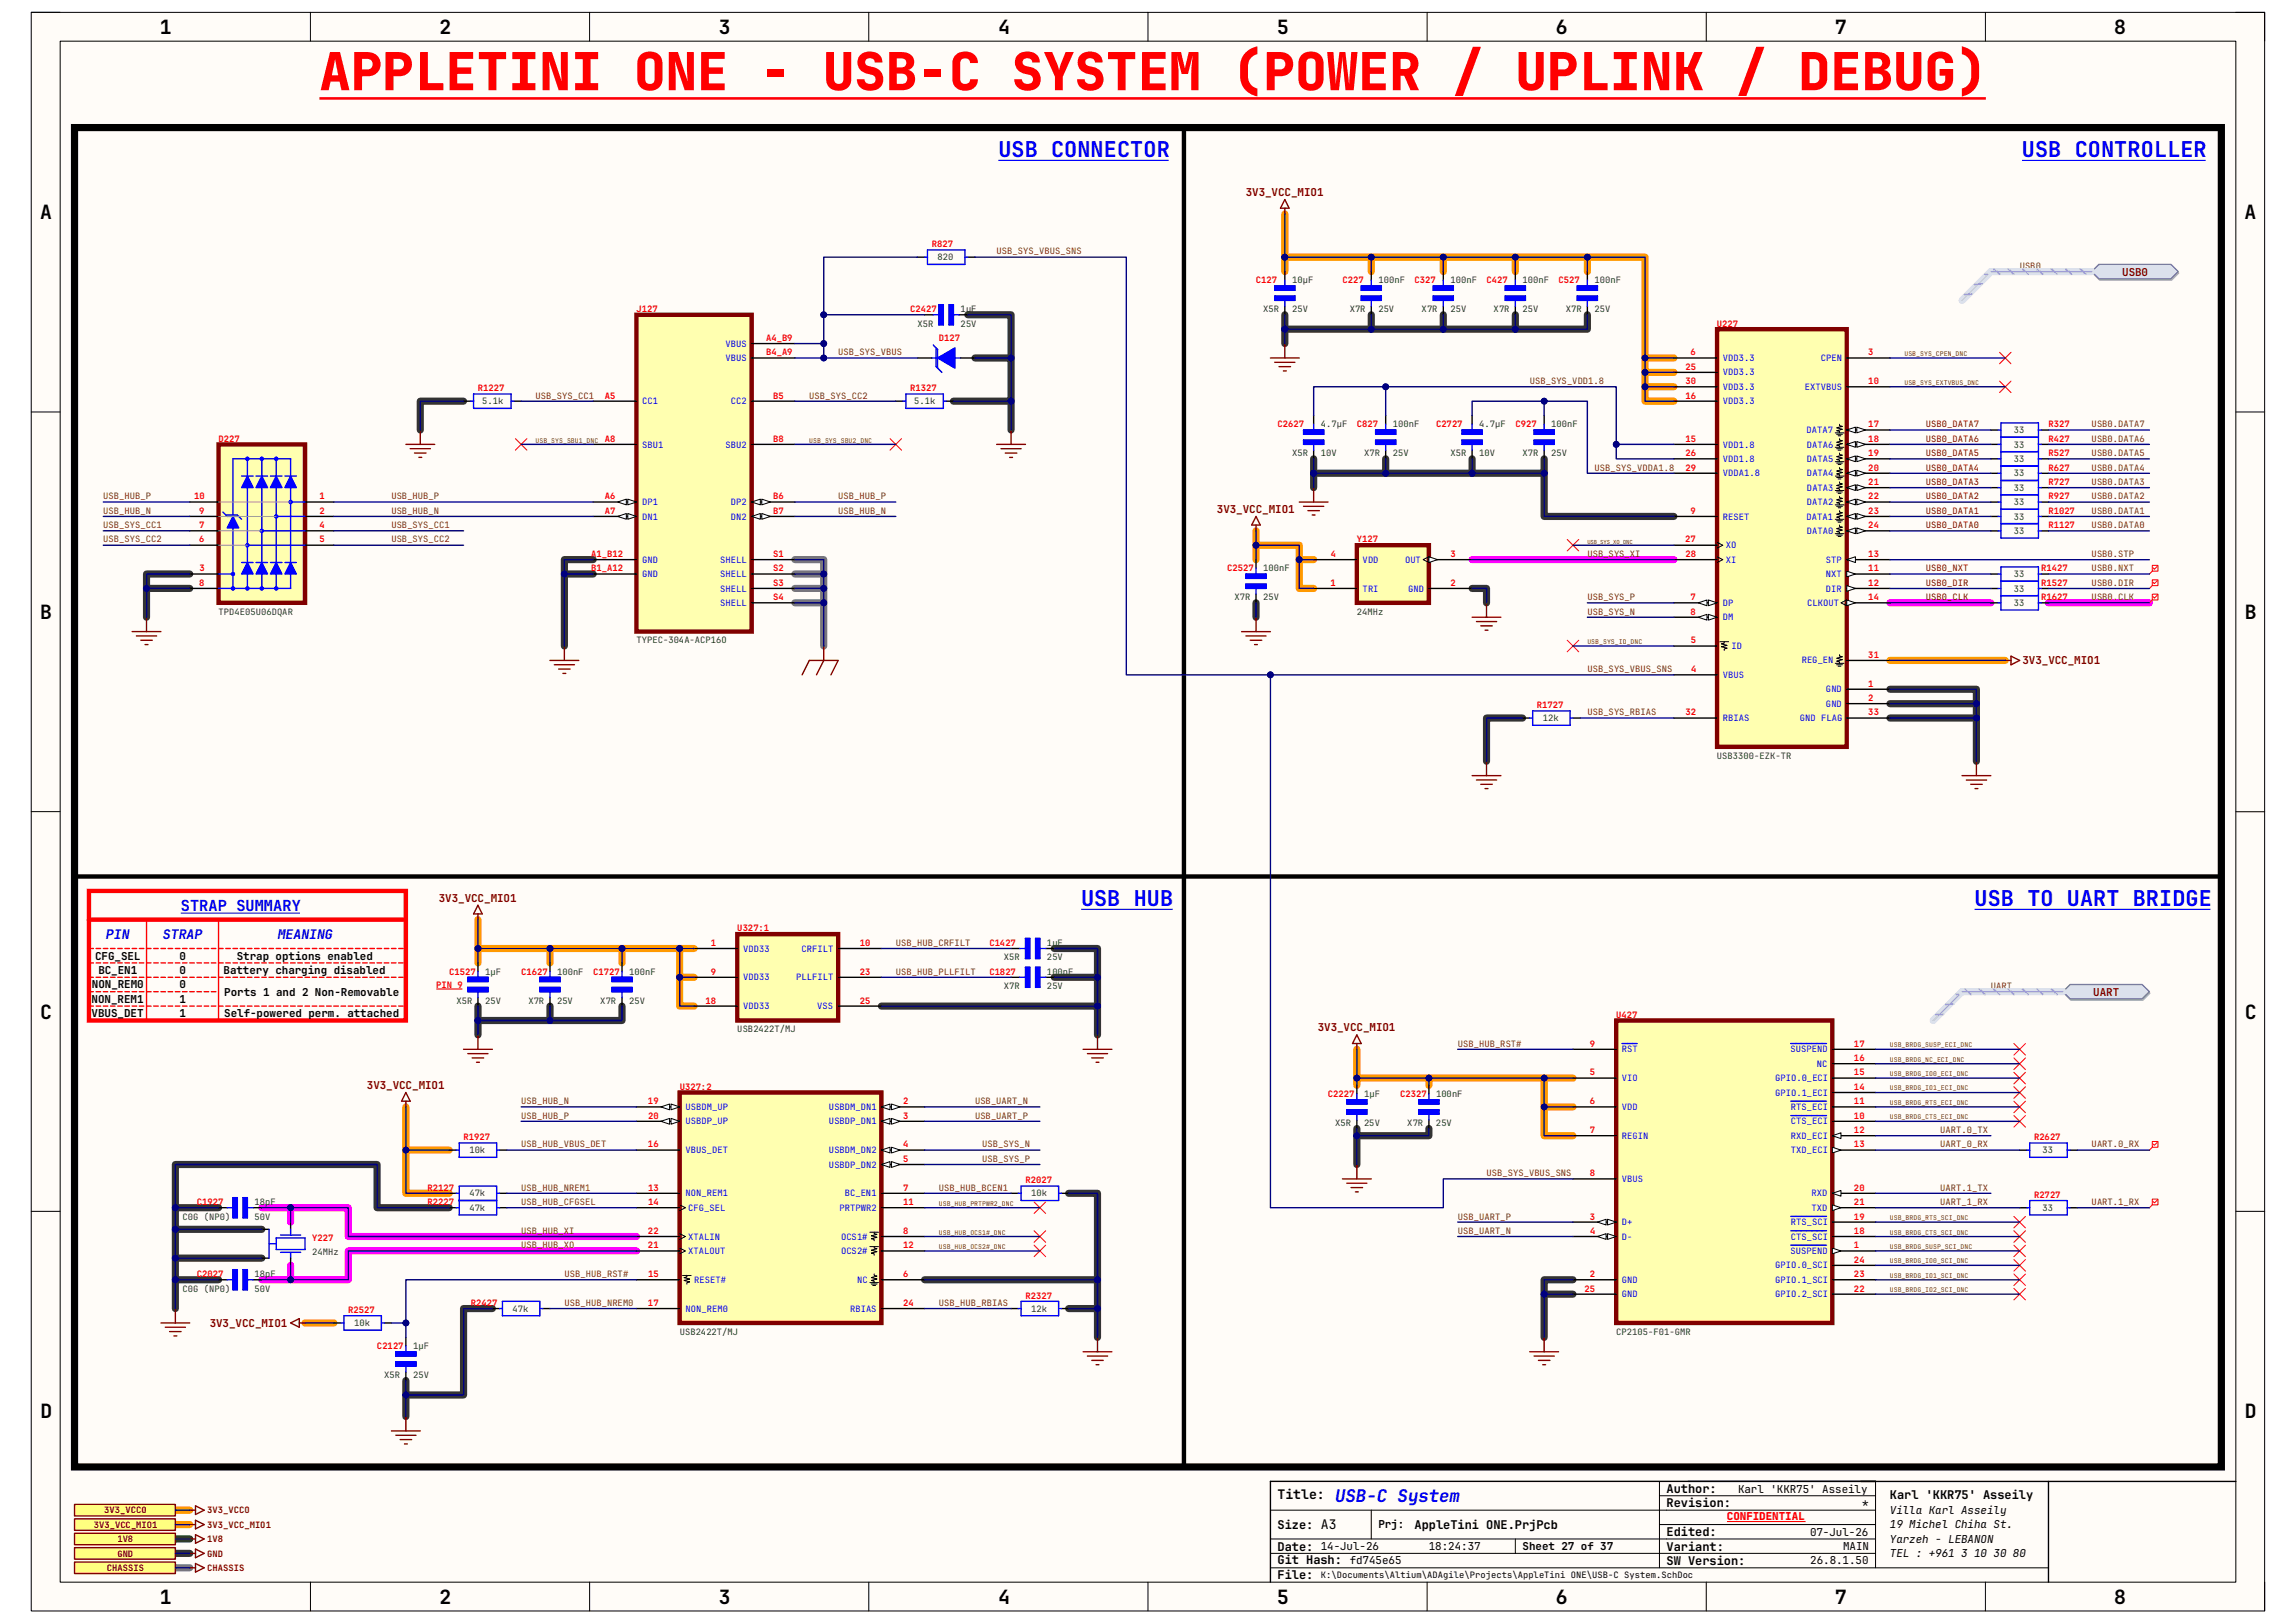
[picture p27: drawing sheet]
<svg xmlns="http://www.w3.org/2000/svg" width="420mm" height="297mm" viewBox="0 0 420 297" stroke-linecap="round" stroke-linejoin="round" font-family="sans-serif">
<defs><g id="words">
<text font-size="9.6" fill="#f00" x="58.4" y="16.5">APPLETINI ONE - USB-C SYSTEM (POWER / UPLINK / DEBUG)</text>
<g font-size="4" fill="#00f">
<text x="182.6" y="28.7">USB CONNECTOR</text>
<text x="369.9" y="28.7">USB CONTROLLER</text>
<text x="197.7" y="165.8">USB HUB</text>
<text x="361.2" y="165.8">USB TO UART BRIDGE</text>
</g>
<g font-size="3.6">
<text x="29.3" y="6.2">1</text>
<text x="80.4" y="6.2">2</text>
<text x="131.5" y="6.2">3</text>
<text x="182.6" y="6.2">4</text>
<text x="233.6" y="6.2">5</text>
<text x="284.6" y="6.2">6</text>
<text x="335.6" y="6.2">7</text>
<text x="386.8" y="6.2">8</text>
<text x="7.3" y="40.1">A</text>
<text x="410.6" y="40.1">A</text>
<text x="7.4" y="113.2">B</text>
<text x="410.6" y="113.2">B</text>
<text x="7.4" y="186.4">C</text>
<text x="410.6" y="186.4">C</text>
<text x="7.4" y="259.5">D</text>
<text x="410.6" y="259.5">D</text>
<text x="29.3" y="293.5">1</text>
<text x="80.4" y="293.5">2</text>
<text x="131.5" y="293.5">3</text>
<text x="182.6" y="293.5">4</text>
<text x="233.6" y="293.5">5</text>
<text x="284.6" y="293.5">6</text>
<text x="335.6" y="293.5">7</text>
<text x="386.8" y="293.5">8</text>
</g>
<text font-size="3.2" fill="#00f" x="244.2" y="274.9">USB-C System</text>
<text font-size="2.8" fill="#00f" x="33.1" y="166.7">STRAP SUMMARY</text>
<g font-size="2.4" fill="#00f">
<text x="19.4" y="171.8">PIN</text>
<text x="29.8" y="171.8">STRAP</text>
<text x="50.8" y="171.8">MEANING</text>
</g>
<text font-size="2.4" x="233.7" y="274.3">Title:</text>
<g font-size="2.2">
<text x="304.8" y="273.2">Author:</text>
<text x="304.8" y="275.8">Revision:</text>
<text x="345.7" y="274.4">Karl 'KKR75' Asseily</text>
<text x="233.7" y="279.8">Size: A3</text>
<text x="258.7" y="279.8">AppleTini ONE.PrjPcb</text>
<text x="304.8" y="281.1">Edited:</text>
<text x="233.7" y="283.8">Date: 14-Jul-26</text>
<text x="233.7" y="286.3">Git Hash: fd745e65</text>
<text x="304.8" y="286.4">SW Version:</text>
<text x="304.8" y="283.8">Variant:</text>
<text x="233.7" y="288.9">File:</text>
</g>
<g font-size="2" fill="#800000">
<text x="227.9" y="35.9">3V3_VCC_MIO1</text>
<text x="388.2" y="50.4">USB0</text>
<text x="222.6" y="93.9">3V3_VCC_MIO1</text>
<text x="370" y="121.6">3V3_VCC_MIO1</text>
<text x="80.3" y="165.1">3V3_VCC_MIO1</text>
<text x="382.9" y="182.2">UART</text>
<text x="241" y="188.8">3V3_VCC_MIO1</text>
<text x="67.1" y="199.3">3V3_VCC_MIO1</text>
<text x="38.4" y="242.8">3V3_VCC_MIO1</text>
</g>
<g font-size="2">
<text x="17.4" y="175.6">CFG_SEL</text>
<text x="18" y="178.2">BC_EN1</text>
<text x="32.9" y="178.2">0</text>
<text x="32.9" y="175.6">0</text>
<text x="40.9" y="178.2">Battery charging disabled</text>
<text x="43.3" y="175.6">Strap options enabled</text>
<text x="16.8" y="183.5">NON_REM1</text>
<text x="16.8" y="180.9">NON_REM0</text>
<text x="32.9" y="180.9">0</text>
<text x="32.9" y="183.5">1</text>
<text x="41" y="182.2">Ports 1 and 2 Non-Removable</text>
<text x="16.8" y="186.1">VBUS_DET</text>
<text x="32.9" y="186.1">1</text>
<text x="41" y="186.1">Self-powered perm. attached</text>
<text x="317.9" y="273.1">Karl 'KKR75' Asseily</text>
<text x="340.6" y="275.8">*</text>
<text x="252.1" y="279.7">Prj:</text>
<text x="331.1" y="281.1">07-Jul-26</text>
<text x="345.7" y="277.1">Villa Karl Asseily</text>
<text x="345.7" y="279.7">19 Michel Chiha St.</text>
<text x="261.4" y="283.7">18:24:37</text>
<text x="278.5" y="283.7">Sheet 27 of 37</text>
<text x="331.1" y="286.3">26.8.1.50</text>
<text x="337.1" y="283.7">MAIN</text>
<text x="345.7" y="282.4">Yarzeh - LEBANON</text>
<text x="345.7" y="285">TEL : +961 3 10 30 80</text>
</g>
<text font-size="2" fill="#f00" x="315.9" y="278.1">CONFIDENTIAL</text>
<g font-size="1.6" fill="#f00">
<text x="170.4" y="45.3">R827</text>
<text x="229.7" y="51.9">C127</text>
<text x="245.6" y="51.9">C227</text>
<text x="258.7" y="51.9">C327</text>
<text x="271.9" y="51.9">C427</text>
<text x="285.1" y="51.9">C527</text>
<text x="116.4" y="57.1">J127</text>
<text x="166.5" y="57.1">C2427</text>
<text x="314.1" y="59.8">U227</text>
<text x="140.1" y="62.4">A4_B9</text>
<text x="140.1" y="65">B4_A9</text>
<text x="171.7" y="62.4">D127</text>
<text x="309.2" y="65">6</text>
<text x="341.8" y="65">3</text>
<text x="87.4" y="71.6">R1227</text>
<text x="166.5" y="71.6">R1327</text>
<text x="308.3" y="67.6">25</text>
<text x="308.3" y="70.3">30</text>
<text x="341.8" y="70.3">10</text>
<text x="110.7" y="72.9">A5</text>
<text x="141.4" y="72.9">B5</text>
<text x="308.3" y="72.9">16</text>
<text x="40" y="80.9">D227</text>
<text x="110.6" y="80.9">A8</text>
<text x="141.4" y="80.9">B8</text>
<text x="233.7" y="78.2">C2627</text>
<text x="248.2" y="78.2">C827</text>
<text x="262.7" y="78.2">C2727</text>
<text x="277.2" y="78.2">C927</text>
<text x="308.3" y="80.9">15</text>
<text x="308.3" y="83.5">26</text>
<text x="341.8" y="78.2">17</text>
<text x="341.8" y="80.9">18</text>
<text x="341.8" y="83.5">19</text>
<text x="374.7" y="78.2">R327</text>
<text x="374.7" y="80.9">R427</text>
<text x="374.7" y="83.5">R527</text>
<text x="308.3" y="86.1">29</text>
<text x="341.8" y="86.1">20</text>
<text x="341.8" y="88.7">21</text>
<text x="374.7" y="86.1">R627</text>
<text x="374.7" y="88.7">R727</text>
<text x="35.5" y="91.4">10</text>
<text x="36.4" y="94">9</text>
<text x="58.4" y="91.4">1</text>
<text x="58.4" y="94">2</text>
<text x="110.6" y="91.4">A6</text>
<text x="110.6" y="94">A7</text>
<text x="141.4" y="91.4">B6</text>
<text x="141.4" y="94">B7</text>
<text x="309.2" y="94">9</text>
<text x="341.8" y="91.4">22</text>
<text x="341.8" y="94">23</text>
<text x="374.7" y="91.4">R927</text>
<text x="374.7" y="94">R1027</text>
<text x="36.4" y="99.3">6</text>
<text x="36.4" y="96.6">7</text>
<text x="58.4" y="96.6">4</text>
<text x="58.4" y="99.3">5</text>
<text x="108.1" y="101.9">A1_B12</text>
<text x="141.4" y="101.9">S1</text>
<text x="243.4" y="101.9">4</text>
<text x="248.2" y="99.3">Y127</text>
<text x="265.3" y="101.9">3</text>
<text x="308.3" y="99.3">27</text>
<text x="308.3" y="101.9">28</text>
<text x="341.8" y="101.9">13</text>
<text x="341.8" y="96.6">24</text>
<text x="374.7" y="96.6">R1127</text>
<text x="36.4" y="107.2">8</text>
<text x="36.5" y="104.6">3</text>
<text x="108.1" y="104.6">B1_A12</text>
<text x="141.4" y="104.6">S2</text>
<text x="141.4" y="107.2">S3</text>
<text x="224.5" y="104.6">C2527</text>
<text x="243.4" y="107.2">1</text>
<text x="265.3" y="107.2">2</text>
<text x="341.8" y="104.6">11</text>
<text x="341.8" y="107.2">12</text>
<text x="373.4" y="104.6">R1427</text>
<text x="373.4" y="107.2">R1527</text>
<text x="141.4" y="109.9">S4</text>
<text x="309.2" y="109.9">7</text>
<text x="309.2" y="112.5">8</text>
<text x="341.8" y="109.9">14</text>
<text x="373.4" y="109.9">R1627</text>
<text x="309.3" y="117.7">5</text>
<text x="309.3" y="123">4</text>
<text x="341.8" y="125.6">1</text>
<text x="341.8" y="120.4">31</text>
<text x="281.1" y="129.6">R1727</text>
<text x="308.3" y="130.9">32</text>
<text x="341.8" y="128.3">2</text>
<text x="341.8" y="130.9">33</text>
<text x="130" y="173.1">1</text>
<text x="134.9" y="170.4">U327:1</text>
<text x="157.3" y="173.1">10</text>
<text x="181" y="173.1">C1427</text>
<text x="82.2" y="178.4">C1527</text>
<text x="95.3" y="178.4">C1627</text>
<text x="108.5" y="178.4">C1727</text>
<text x="130" y="178.4">9</text>
<text x="157.3" y="178.4">23</text>
<text x="181" y="178.4">C1827</text>
<text x="79.8" y="180.7">PIN 9</text>
<text x="129.1" y="183.6">18</text>
<text x="157.3" y="183.6">25</text>
<text x="290.8" y="191.6">9</text>
<text x="295.7" y="186.3">U427</text>
<text x="339.1" y="191.6">17</text>
<text x="290.8" y="196.8">5</text>
<text x="339.1" y="194.2">16</text>
<text x="339.1" y="196.8">15</text>
<text x="118.5" y="202.1">19</text>
<text x="124.3" y="199.4">U327:2</text>
<text x="165.2" y="202.1">2</text>
<text x="242.9" y="200.7">C2227</text>
<text x="256.1" y="200.7">C2327</text>
<text x="290.8" y="202.1">6</text>
<text x="339.1" y="202.1">11</text>
<text x="339.1" y="199.4">14</text>
<text x="84.8" y="208.7">R1927</text>
<text x="118.5" y="210">16</text>
<text x="118.6" y="204.7">20</text>
<text x="165.2" y="210">4</text>
<text x="165.2" y="204.7">3</text>
<text x="290.8" y="207.3">7</text>
<text x="339.1" y="204.7">10</text>
<text x="339.1" y="207.3">12</text>
<text x="339.1" y="210">13</text>
<text x="372.1" y="208.7">R2627</text>
<text x="165.2" y="212.6">5</text>
<text x="290.8" y="215.3">8</text>
<text x="36" y="220.5">C1927</text>
<text x="78.2" y="220.5">R2227</text>
<text x="78.2" y="217.9">R2127</text>
<text x="118.6" y="217.9">13</text>
<text x="118.6" y="220.5">14</text>
<text x="165.2" y="217.9">7</text>
<text x="165.2" y="220.5">11</text>
<text x="187.6" y="216.6">R2027</text>
<text x="339.1" y="220.5">21</text>
<text x="339.1" y="217.9">20</text>
<text x="372.1" y="219.2">R2727</text>
<text x="57.1" y="227.1">Y227</text>
<text x="118.5" y="225.8">22</text>
<text x="165.2" y="225.8">8</text>
<text x="290.8" y="223.2">3</text>
<text x="290.9" y="225.8">4</text>
<text x="339.1" y="223.2">19</text>
<text x="339.1" y="225.8">18</text>
<text x="36" y="233.7">C2027</text>
<text x="118.5" y="228.4">21</text>
<text x="118.6" y="233.7">15</text>
<text x="165.2" y="228.4">12</text>
<text x="165.2" y="233.7">6</text>
<text x="290.8" y="233.7">2</text>
<text x="339.1" y="228.4">1</text>
<text x="339.1" y="233.7">23</text>
<text x="339.1" y="231.1">24</text>
<text x="86.1" y="239">R2427</text>
<text x="118.5" y="239">17</text>
<text x="165.2" y="239">24</text>
<text x="187.6" y="237.7">R2327</text>
<text x="289.9" y="236.3">25</text>
<text x="339.1" y="236.3">22</text>
<text x="63.7" y="240.3">R2527</text>
<text x="69" y="246.9">C2127</text>
</g>
<g font-size="1.6" fill="#274e13">
<text x="171.5" y="47.6">820</text>
<text x="236.3" y="51.9">10µF</text>
<text x="252.1" y="51.9">100nF</text>
<text x="265.3" y="51.9">100nF</text>
<text x="278.5" y="51.9">100nF</text>
<text x="291.7" y="51.9">100nF</text>
<text x="167.8" y="59.8">X5R</text>
<text x="175.7" y="59.8">25V</text>
<text x="175.7" y="57.1">1µF</text>
<text x="231.1" y="57.1">X5R</text>
<text x="236.3" y="57.1">25V</text>
<text x="246.9" y="57.1">X7R</text>
<text x="252.1" y="57.1">25V</text>
<text x="260.1" y="57.1">X7R</text>
<text x="265.3" y="57.1">25V</text>
<text x="273.2" y="57.1">X7R</text>
<text x="278.5" y="57.1">25V</text>
<text x="286.4" y="57.1">X7R</text>
<text x="291.7" y="57.1">25V</text>
<text x="88.2" y="74">5.1k</text>
<text x="167.2" y="74">5.1k</text>
<text x="236.3" y="83.5">X5R</text>
<text x="241.6" y="83.5">10V</text>
<text x="241.6" y="78.2">4.7µF</text>
<text x="249.5" y="83.5">X7R</text>
<text x="254.8" y="83.5">25V</text>
<text x="254.8" y="78.2">100nF</text>
<text x="265.3" y="83.5">X5R</text>
<text x="270.6" y="83.5">10V</text>
<text x="270.6" y="78.2">4.7µF</text>
<text x="278.5" y="83.5">X7R</text>
<text x="283.8" y="83.5">25V</text>
<text x="283.8" y="78.2">100nF</text>
<text x="368.4" y="79.2">33</text>
<text x="368.4" y="81.9">33</text>
<text x="368.4" y="84.5">33</text>
<text x="368.4" y="87.2">33</text>
<text x="368.4" y="89.8">33</text>
<text x="368.4" y="92.5">33</text>
<text x="368.4" y="95.1">33</text>
<text x="368.4" y="97.7">33</text>
<text x="231.1" y="104.6">100nF</text>
<text x="368.4" y="105.6">33</text>
<text x="40" y="112.5">TPD4E05U06DQAR</text>
<text x="225.8" y="109.9">X7R</text>
<text x="231" y="109.9">25V</text>
<text x="248.2" y="112.5">24MHz</text>
<text x="368.4" y="108.2">33</text>
<text x="368.4" y="110.9">33</text>
<text x="116.4" y="117.7">TYPEC-304A-ACP16O</text>
<text x="282.2" y="132">12k</text>
<text x="314.1" y="138.8">USB3300-EZK-TR</text>
<text x="191.5" y="173.1">1µF</text>
<text x="88.7" y="178.4">1µF</text>
<text x="101.9" y="178.4">100nF</text>
<text x="115.1" y="178.4">100nF</text>
<text x="183.6" y="175.7">X5R</text>
<text x="191.5" y="175.7">25V</text>
<text x="191.5" y="178.4">100nF</text>
<text x="83.5" y="183.6">X5R</text>
<text x="88.7" y="183.6">25V</text>
<text x="96.6" y="183.6">X7R</text>
<text x="101.9" y="183.6">25V</text>
<text x="109.8" y="183.6">X7R</text>
<text x="115.1" y="183.6">25V</text>
<text x="183.6" y="181">X7R</text>
<text x="191.5" y="181">25V</text>
<text x="134.9" y="188.9">USB2422T/MJ</text>
<text x="249.5" y="200.7">1µF</text>
<text x="262.7" y="200.7">100nF</text>
<text x="244.2" y="206">X5R</text>
<text x="249.5" y="206">25V</text>
<text x="257.4" y="206">X7R</text>
<text x="262.7" y="206">25V</text>
<text x="85.9" y="211">10k</text>
<text x="373.6" y="211">33</text>
<text x="46.6" y="220.5">18pF</text>
<text x="85.9" y="221.6">47k</text>
<text x="85.9" y="218.9">47k</text>
<text x="188.6" y="218.9">10k</text>
<text x="373.6" y="221.6">33</text>
<text x="33.4" y="223.2">C0G (NP0)</text>
<text x="46.6" y="223.2">50V</text>
<text x="46.6" y="233.7">18pF</text>
<text x="57.1" y="229.7">24MHz</text>
<text x="33.4" y="236.3">C0G (NP0)</text>
<text x="46.6" y="236.3">50V</text>
<text x="64.8" y="242.7">10k</text>
<text x="93.7" y="240">47k</text>
<text x="124.3" y="244.3">USB2422T/MJ</text>
<text x="188.6" y="240">12k</text>
<text x="295.7" y="244.3">CP2105-F01-GMR</text>
<text x="75.6" y="246.9">1µF</text>
<text x="70.3" y="252.2">X5R</text>
<text x="75.6" y="252.2">25V</text>
</g>
<g font-size="1.6" fill="#783f04">
<text x="182.3" y="46.6">USB_SYS_VBUS_SNS</text>
<text x="369.4" y="49.2">USB0</text>
<text x="153.3" y="65">USB_SYS_VBUS</text>
<text x="279.8" y="70.3">USB_SYS_VDD1.8</text>
<text x="98" y="72.9">USB_SYS_CC1</text>
<text x="148" y="72.9">USB_SYS_CC2</text>
<text x="382.6" y="83.5">USB0.DATA5</text>
<text x="382.6" y="80.9">USB0.DATA6</text>
<text x="382.6" y="78.2">USB0.DATA7</text>
<text x="291.7" y="86.1">USB_SYS_VDDA1.8</text>
<text x="382.6" y="88.7">USB0.DATA3</text>
<text x="382.6" y="86.1">USB0.DATA4</text>
<text x="18.9" y="91.4">USB_HUB_P</text>
<text x="18.9" y="94">USB_HUB_N</text>
<text x="71.6" y="91.4">USB_HUB_P</text>
<text x="71.6" y="94">USB_HUB_N</text>
<text x="153.3" y="91.4">USB_HUB_P</text>
<text x="153.3" y="94">USB_HUB_N</text>
<text x="382.6" y="94">USB0.DATA1</text>
<text x="382.6" y="91.4">USB0.DATA2</text>
<text x="18.9" y="99.3">USB_SYS_CC2</text>
<text x="18.9" y="96.6">USB_SYS_CC1</text>
<text x="71.6" y="96.6">USB_SYS_CC1</text>
<text x="71.6" y="99.3">USB_SYS_CC2</text>
<text x="290.4" y="101.9">USB_SYS_XI</text>
<text x="382.6" y="96.6">USB0.DATA0</text>
<text x="382.6" y="101.9">USB0.STP</text>
<text x="382.6" y="104.6">USB0.NXT</text>
<text x="382.6" y="107.2">USB0.DIR</text>
<text x="290.4" y="109.9">USB_SYS_P</text>
<text x="290.4" y="112.5">USB_SYS_N</text>
<text x="382.6" y="109.9">USB0.CLK</text>
<text x="290.4" y="123">USB_SYS_VBUS_SNS</text>
<text x="290.4" y="130.9">USB_SYS_RBIAS</text>
<text x="163.9" y="173.1">USB_HUB_CRFILT</text>
<text x="163.9" y="178.4">USB_HUB_PLLFILT</text>
<text x="364.2" y="181">UART</text>
<text x="266.7" y="191.6">USB_HUB_RST#</text>
<text x="95.3" y="202.1">USB_HUB_N</text>
<text x="178.4" y="202.1">USB_UART_N</text>
<text x="95.3" y="204.7">USB_HUB_P</text>
<text x="95.3" y="210">USB_HUB_VBUS_DET</text>
<text x="178.4" y="204.7">USB_UART_P</text>
<text x="179.7" y="210">USB_SYS_N</text>
<text x="354.9" y="207.3">UART.0_TX</text>
<text x="354.9" y="210">UART_0_RX</text>
<text x="382.6" y="210">UART.0_RX</text>
<text x="179.7" y="212.6">USB_SYS_P</text>
<text x="271.9" y="215.3">USB_SYS_VBUS_SNS</text>
<text x="95.3" y="220.5">USB_HUB_CFGSEL</text>
<text x="95.3" y="217.9">USB_HUB_NREM1</text>
<text x="171.7" y="217.9">USB_HUB_BCEN1</text>
<text x="354.9" y="220.5">UART_1_RX</text>
<text x="354.9" y="217.9">UART.1_TX</text>
<text x="382.6" y="220.5">UART.1_RX</text>
<text x="95.3" y="225.8">USB_HUB_XI</text>
<text x="266.7" y="225.8">USB_UART_N</text>
<text x="266.7" y="223.2">USB_UART_P</text>
<text x="95.3" y="228.4">USB_HUB_XO</text>
<text x="103.3" y="233.7">USB_HUB_RST#</text>
<text x="103.3" y="239">USB_HUB_NREM0</text>
<text x="171.7" y="239">USB_HUB_RBIAS</text>
</g>
<g font-size="1.6" fill="#00f">
<text x="132.7" y="63.5">VBUS</text>
<text x="132.7" y="66.1">VBUS</text>
<text x="315.1" y="66.1">VDD3.3</text>
<text x="315.1" y="68.7">VDD3.3</text>
<text x="315.1" y="71.4">VDD3.3</text>
<text x="330.2" y="71.4">EXTVBUS</text>
<text x="333.1" y="66.1">CPEN</text>
<text x="117.5" y="74">CC1</text>
<text x="133.7" y="74">CC2</text>
<text x="315.1" y="74">VDD3.3</text>
<text x="117.5" y="81.9">SBU1</text>
<text x="132.7" y="81.9">SBU2</text>
<text x="315.1" y="81.9">VDD1.8</text>
<text x="330.5" y="79.2">DATA7</text>
<text x="330.5" y="81.9">DATA6</text>
<text x="315.1" y="84.5">VDD1.8</text>
<text x="315.1" y="87.2">VDDA1.8</text>
<text x="330.5" y="84.5">DATA5</text>
<text x="330.5" y="87.2">DATA4</text>
<text x="330.5" y="89.8">DATA3</text>
<text x="117.5" y="92.5">DP1</text>
<text x="117.5" y="95.1">DN1</text>
<text x="133.7" y="92.5">DP2</text>
<text x="133.7" y="95.1">DN2</text>
<text x="315.1" y="95.1">RESET</text>
<text x="330.5" y="95.1">DATA1</text>
<text x="330.5" y="92.5">DATA2</text>
<text x="315.7" y="100.3">XO</text>
<text x="330.5" y="97.7">DATA0</text>
<text x="117.5" y="103">GND</text>
<text x="117.5" y="105.6">GND</text>
<text x="131.7" y="103">SHELL</text>
<text x="131.7" y="105.6">SHELL</text>
<text x="249.3" y="103">VDD</text>
<text x="257" y="103">OUT</text>
<text x="315.7" y="103">XI</text>
<text x="334" y="105.6">NXT</text>
<text x="334" y="103">STP</text>
<text x="131.7" y="108.2">SHELL</text>
<text x="131.7" y="110.9">SHELL</text>
<text x="249.3" y="108.2">TRI</text>
<text x="257.6" y="108.2">GND</text>
<text x="315.1" y="110.9">DP</text>
<text x="315.1" y="113.5">DM</text>
<text x="330.6" y="110.9">CLKOUT</text>
<text x="334" y="108.2">DIR</text>
<text x="316.7" y="118.8">ID</text>
<text x="315.1" y="124.1">VBUS</text>
<text x="329.6" y="121.4">REG_EN</text>
<text x="315.1" y="132">RBIAS</text>
<text x="329.2" y="132">GND FLAG</text>
<text x="334" y="126.7">GND</text>
<text x="334" y="129.3">GND</text>
<text x="135.9" y="174.2">VDD33</text>
<text x="135.9" y="179.4">VDD33</text>
<text x="145.6" y="179.4">PLLFILT</text>
<text x="146.6" y="174.2">CRFILT</text>
<text x="135.9" y="184.7">VDD33</text>
<text x="149.5" y="184.7">VSS</text>
<text x="296.7" y="192.6">RST</text>
<text x="296.7" y="197.9">VIO</text>
<text x="324.7" y="197.9">GPIO.0_ECI</text>
<text x="327.5" y="192.6">SUSPEND</text>
<text x="332.3" y="195.2">NC</text>
<text x="125.4" y="203.2">USBDM_UP</text>
<text x="151.6" y="203.2">USBDM_DN1</text>
<text x="296.7" y="203.2">VDD</text>
<text x="324.7" y="200.5">GPIO.1_ECI</text>
<text x="327.6" y="203.2">RTS_ECI</text>
<text x="125.4" y="205.8">USBDP_UP</text>
<text x="151.6" y="205.8">USBDP_DN1</text>
<text x="296.7" y="208.4">REGIN</text>
<text x="327.6" y="205.8">CTS_ECI</text>
<text x="327.6" y="208.4">RXD_ECI</text>
<text x="125.4" y="211">VBUS_DET</text>
<text x="151.6" y="213.7">USBDP_DN2</text>
<text x="151.6" y="211">USBDM_DN2</text>
<text x="327.6" y="211">TXD_ECI</text>
<text x="125.4" y="218.9">NON_REM1</text>
<text x="125.9" y="221.6">CFG_SEL</text>
<text x="153.6" y="221.6">PRTPWR2</text>
<text x="154.5" y="218.9">BC_EN1</text>
<text x="296.7" y="216.3">VBUS</text>
<text x="331.4" y="221.6">TXD</text>
<text x="331.4" y="218.9">RXD</text>
<text x="125.9" y="226.9">XTALIN</text>
<text x="153.8" y="226.9">OCS1#</text>
<text x="296.7" y="224.2">D+</text>
<text x="296.7" y="226.9">D-</text>
<text x="327.6" y="224.2">RTS_SCI</text>
<text x="327.6" y="226.9">CTS_SCI</text>
<text x="125.9" y="229.5">XTALOUT</text>
<text x="153.8" y="229.5">OCS2#</text>
<text x="324.7" y="232.1">GPIO.0_SCI</text>
<text x="327.5" y="229.5">SUSPEND</text>
<text x="127" y="234.8">RESET#</text>
<text x="156.8" y="234.8">NC</text>
<text x="296.7" y="234.8">GND</text>
<text x="296.7" y="237.4">GND</text>
<text x="324.7" y="237.4">GPIO.2_SCI</text>
<text x="324.7" y="234.8">GPIO.1_SCI</text>
<text x="125.4" y="240">NON_REM0</text>
<text x="155.5" y="240">RBIAS</text>
</g>
<g font-size="1.6" fill="#800000">
<text x="352.3" y="83.5">USB0_DATA5</text>
<text x="352.3" y="80.9">USB0_DATA6</text>
<text x="352.3" y="78.2">USB0_DATA7</text>
<text x="352.3" y="86.1">USB0_DATA4</text>
<text x="352.3" y="88.7">USB0_DATA3</text>
<text x="352.3" y="94">USB0_DATA1</text>
<text x="352.3" y="91.4">USB0_DATA2</text>
<text x="352.3" y="96.6">USB0_DATA0</text>
<text x="352.3" y="107.2">USB0_DIR</text>
<text x="352.3" y="104.6">USB0_NXT</text>
<text x="352.3" y="109.9">USB0_CLK</text>
<text x="17.1" y="279.6">3V3_VCC_MIO1</text>
<text x="19" y="276.9">3V3_VCCO</text>
<text x="37.9" y="276.9">3V3_VCCO</text>
<text x="37.9" y="279.6">3V3_VCC_MIO1</text>
<text x="19.6" y="287.5">CHASSIS</text>
<text x="21.5" y="284.9">GND</text>
<text x="21.5" y="282.2">1V8</text>
<text x="37.9" y="284.9">GND</text>
<text x="37.9" y="287.5">CHASSIS</text>
<text x="37.9" y="282.2">1V8</text>
</g>
<text font-size="1.6" x="241.6" y="288.8">K:\Documents\Altium\ADAgile\Projects\AppleTini ONE\USB-C System.SchDoc</text>
<g font-size="1.2" fill="#783f04">
<text x="348.4" y="65.2">USB_SYS_CPEN_DNC</text>
<text x="348.4" y="70.4">USB_SYS_EXTVBUS_DNC</text>
<text x="98" y="81">USB_SYS_SBU1_DNC</text>
<text x="148" y="81">USB_SYS_SBU2_DNC</text>
<text x="290.4" y="117.9">USB_SYS_ID_DNC</text>
<text x="345.7" y="191.6">USB_BRDG_SUSP_ECI_DNC</text>
<text x="345.7" y="194.3">USB_BRDG_NC_ECI_DNC</text>
<text x="345.7" y="196.9">USB_BRDG_IO0_ECI_DNC</text>
<text x="345.7" y="202.2">USB_BRDG_RTS_ECI_DNC</text>
<text x="345.7" y="199.6">USB_BRDG_IO1_ECI_DNC</text>
<text x="345.7" y="204.9">USB_BRDG_CTS_ECI_DNC</text>
<text x="171.7" y="220.6">USB_HUB_PRTPWR2_DNC</text>
<text x="171.7" y="225.9">USB_HUB_OCS1#_DNC</text>
<text x="345.7" y="223.3">USB_BRDG_RTS_SCI_DNC</text>
<text x="345.7" y="225.9">USB_BRDG_CTS_SCI_DNC</text>
<text x="171.7" y="228.6">USB_HUB_OCS2#_DNC</text>
<text x="345.7" y="228.6">USB_BRDG_SUSP_SCI_DNC</text>
<text x="345.7" y="233.8">USB_BRDG_IO1_SCI_DNC</text>
<text x="345.7" y="231.2">USB_BRDG_IO0_SCI_DNC</text>
<text x="345.7" y="236.5">USB_BRDG_IO2_SCI_DNC</text>
</g>
<text font-size="1" fill="#783f04" x="290.4" y="99.5">USB_SYS_XO_DNC</text>
</g></defs>
<path d="M5.7 2.3h408.6v292.5h-408.6z" fill-rule="evenodd" fill="#fffcf8"/>
<path d="M5.7 2.3h408.6v292.5h-408.6z" fill="none" stroke="#000" stroke-width=".18"/>
<path d="M11 7.5h398v282h-398z" fill-rule="evenodd" fill="#fffcf8"/>
<g fill="none" stroke="#000" stroke-width=".18">
<path d="M5.7 2.3h5.3M11 7.5h398v282h-398zM56.8 2.3v5.2M107.8 2.3v5.2M158.9 2.3v5.2M210 2.3v5.2M261 2.3v5.2M312.1 2.3v5.2M363.2 2.3v5.2M409 2.3h5.3v5.2M5.7 75.4h5.3M409 75.4h5.3"/>
<path d="M5.7 148.5h5.3M409 148.5h5.3M5.7 221.7h5.3M409 221.7h5.3M232.4 276.4h110.7M250.8 276.4v5.2M303.6 273.7h39.5M303.6 279h39.5M303.6 271.1v15.8M343.1 271.1v15.8M56.8 289.5v5.3M107.9 289.5v5.3"/>
<path d="M158.9 289.5v5.3M210 289.5v5.3M232.4 284.3h110.7M232.4 281.6h110.7M232.4 286.9h142.3M261 289.5v5.3M277.2 281.6v2.7M312.1 289.5v5.3M363.2 289.5v5.3M414.3 289.5v5.3"/>
</g>
<path d="M145.4 102.4h5.3v15.8M145.4 105h5.3M145.4 107.7h5.3M145.4 110.3h5.3M32.1 286.9h2.6" fill="none" stroke="#777" stroke-width="1.3"/>
<g fill="none" stroke="#333" stroke-width="1.3">
<path d="M177 57.6h7.9v7.9M235 57.6v5.3M250.8 57.6v2.6M264 57.6v2.6M277.2 57.6v2.6M290.4 57.6v2.6h-55.4M84.8 73.4h-7.9v5.3M178.4 65.5h6.5v7.9h-10.5M184.9 73.4v5.3M240.3 84v5.2M253.5 84v2.6h-13.2M269.3 84v2.6"/>
<path d="M282.5 84v2.6h-29M282.5 86.6v7.9h23.7M26.8 107.7h7.9M34.7 105h-7.9v8M103.2 105h5.3M108.5 102.4h-5.3v15.8M229.8 110.3v2.7M269.3 107.7h2.6v2.6M278.5 131.4h-6.6v7.9M345.7 126.1h15.8v13.2M345.7 131.4h15.8M345.7 128.8h15.8"/>
<path d="M192.8 173.6h8v10.5M192.8 178.8h8M87.4 184.1v2.7M100.6 184.1v2.7M113.8 184.1v2.7h-26.4v2.6M161.2 184.1h39.6v5.3M195.5 218.4h5.3v15.8M248.2 206.5v1.3h13.2v-1.3M248.2 207.8v5.3M32.1 221v-7.9h36.9v7.9h13.2M32.1 225h15.8M32.1 230.2h15.8"/>
<path d="M32.1 234.2h7.9M40 221h-7.9v18.5M90.1 239.5h-5.3v15.8h-10.6M169.1 234.2h31.7v5.3M195.5 239.5h5.3v5.2M282.5 236.8h5.2M287.7 234.2h-5.2v10.5M74.2 252.6v6.6M32.1 284.3h2.6"/>
</g>
<g fill="none" stroke="#f90" stroke-width="1.3">
<path d="M235 39.2v10.5M235 47.1h65.9v18.4h5.3M250.8 47.1v2.6M264 47.1v2.6M277.2 47.1v2.6M290.4 47.1v2.6M300.9 70.8v2.6h5.3M300.9 68.1v2.7h5.3M300.9 65.5v2.6h5.3M229.8 97.1v2.7M229.8 102.4v-2.6h7.9v7.9h2.6M237.7 102.4h2.6"/>
<path d="M345.7 120.9h21.1M87.4 168.3v5.3M100.6 173.6v2.6M113.8 173.6v2.6M124.3 173.6v5.2h2.7M124.3 178.8v5.3h2.7M127 173.6h-39.6v2.6M248.2 192v5.3M261.4 197.3h-13.2v1.3M282.5 197.3v10.5h5.2M287.7 197.3h-26.3v1.3M74.2 202.6v7.9"/>
<path d="M82.2 210.5h-8v7.9h8M282.5 202.6h5.2M55.8 242.1h5.3M32.1 276.4h2.6M32.1 279h2.6"/>
</g>
<path d="M269.3 102.4h36.9M345.7 110.3h18.5M374.7 110.3h18.5M47.9 221h15.8v5.3h52.7M53.2 221v2.6M53.2 231.6v2.6M116.4 228.9h-52.7v5.3h-15.8" fill="none" stroke="#f0f" stroke-width="1.3"/>
<path d="M32.1 281.6h2.6" fill="none" stroke="#0a0" stroke-width="1.3"/>
<path d="M374.7 271.1v18.4M409 271.1h-176.6v18.4" fill="none" stroke="#000" stroke-width=".25"/>
<path d="M315.9 278.4h14.4" fill="none" stroke="#f00" stroke-width=".18"/>
<path d="M58.4 18h304.9" fill="none" stroke="#f00" stroke-width=".47"/>
<path d="M13.6 23.3h392.7v245.2h-392.7z" fill="none" stroke="#000" stroke-width="1.3"/>
<path d="M116.4 57.6h21.1v58h-21.1z" fill-rule="evenodd" fill="#ffffb0"/>
<path d="M116.4 57.6h21.1v58h-21.1z" fill="none" stroke="#800000" stroke-width=".8"/>
<path d="M108.5 73.4h7.9M137.5 62.9h7.9M137.5 65.5h7.9M108.5 91.9h7.9M108.5 102.4h7.9M108.5 105h7.9" fill="none" stroke="#000" stroke-width=".25"/>
<path d="M114.8 91.3l1.6 .6-1.6 .5z" fill="#f8fcff"/>
<path d="M114.8 91.3l1.6 .6-1.6 .5z" fill="none" stroke="#000" stroke-width=".18"/>
<path d="M113 91.9l1.6-.6v1.1z" fill="#f8fcff"/>
<path d="M113 91.9l1.6-.6v1.1z" fill="none" stroke="#000" stroke-width=".18"/>
<path d="M108.5 94.5h7.9" fill="none" stroke="#000" stroke-width=".25"/>
<path d="M114.8 94l1.6 .5-1.6 .5z" fill="#f8fcff"/>
<path d="M114.8 94l1.6 .5-1.6 .5z" fill="none" stroke="#000" stroke-width=".18"/>
<path d="M113 94.5l1.6-.5v1z" fill="#f8fcff"/>
<path d="M113 94.5l1.6-.5v1z" fill="none" stroke="#000" stroke-width=".18"/>
<path d="M137.5 73.4h7.9M108.5 81.3h7.9M137.5 91.9h7.9" fill="none" stroke="#000" stroke-width=".25"/>
<path d="M137.5 91.9l1.6-.6v1.1z" fill="#f8fcff"/>
<path d="M137.5 91.9l1.6-.6v1.1z" fill="none" stroke="#000" stroke-width=".18"/>
<path d="M139.3 91.3l1.6 .6-1.6 .5z" fill="#f8fcff"/>
<path d="M139.3 91.3l1.6 .6-1.6 .5z" fill="none" stroke="#000" stroke-width=".18"/>
<path d="M137.5 94.5h7.9" fill="none" stroke="#000" stroke-width=".25"/>
<path d="M137.5 94.5l1.6-.5v1z" fill="#f8fcff"/>
<path d="M137.5 94.5l1.6-.5v1z" fill="none" stroke="#000" stroke-width=".18"/>
<path d="M139.3 94l1.6 .5-1.6 .5z" fill="#f8fcff"/>
<path d="M139.3 94l1.6 .5-1.6 .5z" fill="none" stroke="#000" stroke-width=".18"/>
<path d="M137.5 81.3h7.9M137.5 102.4h7.9M137.5 105h7.9M137.5 107.7h7.9M137.5 110.3h7.9" fill="none" stroke="#000" stroke-width=".25"/>
<path d="M40 81.3h15.8v29h-15.8z" fill-rule="evenodd" fill="#ffffb0"/>
<path d="M40 81.3h15.8v29h-15.8z" fill="none" stroke="#800000" stroke-width=".8"/>
<path d="M52.1 87.1h2.1" fill="none" stroke="#00f" stroke-width=".25"/>
<path d="M53.2 87.1l1 2.1h-2.1z" fill-rule="evenodd" fill="#00f"/>
<path d="M49.5 87.1h2.1M53.2 87.1l1 2.1h-2.1z" fill="none" stroke="#00f" stroke-width=".25"/>
<path d="M50.5 87.1l1.1 2.1h-2.1z" fill-rule="evenodd" fill="#00f"/>
<path d="M46.8 87.1h2.1M50.5 87.1l1.1 2.1h-2.1z" fill="none" stroke="#00f" stroke-width=".25"/>
<path d="M47.9 87.1l1 2.1h-2.1z" fill-rule="evenodd" fill="#00f"/>
<path d="M44.2 87.1h2.1M47.9 87.1l1 2.1h-2.1z" fill="none" stroke="#00f" stroke-width=".25"/>
<path d="M45.3 87.1l1 2.1h-2.1z" fill-rule="evenodd" fill="#00f"/>
<path d="M45.3 87.1l1 2.1h-2.1zM52.1 102.9h2.1" fill="none" stroke="#00f" stroke-width=".25"/>
<path d="M55.8 91.9h5.3M55.8 94.5h5.3M55.8 97.1h5.3M55.8 99.8h5.3" fill="none" stroke="#000" stroke-width=".25"/>
<path d="M53.2 102.9l1 2.1h-2.1z" fill-rule="evenodd" fill="#00f"/>
<path d="M49.5 102.9h2.1M53.2 102.9l1 2.1h-2.1z" fill="none" stroke="#00f" stroke-width=".25"/>
<path d="M50.5 102.9l1.1 2.1h-2.1z" fill-rule="evenodd" fill="#00f"/>
<path d="M46.8 102.9h2.1M50.5 102.9l1.1 2.1h-2.1z" fill="none" stroke="#00f" stroke-width=".25"/>
<path d="M47.9 102.9l1 2.1h-2.1z" fill-rule="evenodd" fill="#00f"/>
<path d="M44.2 102.9h2.1M47.9 102.9l1 2.1h-2.1z" fill="none" stroke="#00f" stroke-width=".25"/>
<path d="M45.3 102.9l1 2.1h-2.1z" fill-rule="evenodd" fill="#00f"/>
<g fill="none" stroke="#00f" stroke-width=".25">
<path d="M41.6 94.5h2.1M45.3 99.8h10.5M45.3 89.2v13.7M47.9 97.1h7.9M47.9 89.2v13.7M50.5 94.5h5.3M50.5 89.2v13.7M53.2 91.9h2.6M53.2 89.2v13.7M45.3 102.9l1 2.1h-2.1z"/>
<circle cx="45.2" cy="99.8" r=".26"/>
<circle cx="45.3" cy="99.8" r=".26"/>
<circle cx="47.9" cy="97.1" r=".26"/>
<circle cx="50.5" cy="94.5" r=".26"/>
<circle cx="53.2" cy="91.9" r=".26"/>
</g>
<path d="M34.7 99.8h5.3M34.7 97.1h5.3M34.7 94.5h5.3M34.7 91.9h5.3" fill="none" stroke="#000" stroke-width=".25"/>
<path d="M42.6 94.5l1.1 2.1h-2.1z" fill-rule="evenodd" fill="#00f"/>
<g fill="none" stroke="#00f" stroke-width=".25">
<path d="M86.1 73.4h.5M86.6 72.1h6.9v2.6h-6.9zM93.5 73.4h.5M165.2 73.4h.5M165.7 72.1h6.9v2.6h-6.9zM170.7 63.1l.8 .8v3.5M171.2 63.7v3.4l1.1 1M172.6 73.4h.5M40.8 93.7l.8 .8M41.3 94.2h2.1l.8 .8M42.6 94.5l1.1 2.1h-2.1zM42.6 96.6v11.1"/>
<path d="M45.3 84v3.1M47.9 84v3.1M50.5 84v3.1M53.2 87.1v-3.1h-10.6v10.2M40 105h2.6M45.3 105v2.7M47.9 105v2.7M50.5 105v2.7M53.2 105v2.7h-13.2"/>
<circle cx="45.2" cy="84" r=".26"/>
<circle cx="45.3" cy="84" r=".26"/>
<circle cx="47.9" cy="84" r=".26"/>
<circle cx="50.5" cy="84" r=".26"/>
<circle cx="42.6" cy="107.7" r=".26"/>
<circle cx="42.6" cy="105" r=".26"/>
<circle cx="45.2" cy="107.7" r=".26"/>
<circle cx="45.3" cy="107.7" r=".26"/>
<circle cx="47.9" cy="107.7" r=".26"/>
<circle cx="50.5" cy="107.7" r=".26"/>
</g>
<path d="M84.8 73.4h1.3M94 73.4h1.3M163.9 73.4h1.3M173.1 73.4h1.3M34.7 105h5.3M34.7 107.7h5.3" fill="none" stroke="#000" stroke-width=".25"/>
<path d="M40 91.9h13.2M40 94.5h10.5M40 97.1h7.9M40 99.8h5.3" fill="none" stroke="#999" stroke-width=".18"/>
<path d="M94.3 80.3l2.1 2.1M96.4 80.3l-2.1 2.1M162.8 80.3l2.1 2.1M164.9 80.3l-2.1 2.1" fill="none" stroke="#f00" stroke-width=".18"/>
<path d="M184.9 78.7v2.6M182.3 81.3h5.3M183.1 82.1h3.7M183.9 82.9h2.1M184.7 83.7h.5" fill="none" stroke="#800000" stroke-width=".25"/>
<path d="M171.5 65.5l3.2-1.8v3.7z" fill-rule="evenodd" fill="#00f"/>
<path d="M170.4 65.5h1.1M171.5 65.5l3.2-1.8v3.7zM174.7 65.5h1" fill="none" stroke="#00f" stroke-width=".25"/>
<path d="M167.8 65.5h2.6M175.7 65.5h2.7" fill="none" stroke="#000" stroke-width=".25"/>
<g fill="none" stroke="#800000" stroke-width=".25">
<path d="M76.9 78.7v2.6M74.2 81.3h5.3M75 82.1h3.7M75.8 82.9h2.1M76.6 83.7h.5M24.2 115.6h5.2M25 116.4h3.6M25.7 117.2h2.2M26.5 118h.6M26.8 113v2.6M103.2 118.2v2.7M150.7 118.2v2.7l-1.3 2.6"/>
<path d="M100.6 120.9h5.3M101.4 121.7h3.7M102.2 122.4h2.1M103 123.2h.5M146.7 123.5l1.3-2.6h5.3l-1.3 2.6"/>
</g>
<path d="M295.6 186.8h39.6v55.3h-39.6z" fill-rule="evenodd" fill="#ffffb0"/>
<path d="M295.6 186.8h39.6v55.3h-39.6z" fill="none" stroke="#800000" stroke-width=".8"/>
<path d="M335.2 228.9h7.9" fill="none" stroke="#000" stroke-width=".25"/>
<path d="M335.2 228.4l1.6 .5-1.6 .5z" fill="#f8fcff"/>
<path d="M335.2 228.4l1.6 .5-1.6 .5z" fill="none" stroke="#000" stroke-width=".18"/>
<path d="M296.7 191h2.8M327.6 201.5h6.5M327.6 204.2h6.5M327.6 227.9h6.5" fill="none" stroke="#00f" stroke-width=".25"/>
<path d="M287.7 192h7.9M287.7 202.6h7.9M287.7 207.8h7.9M287.7 215.7h7.9M335.2 202.6h7.9M335.2 205.2h7.9M287.7 234.2h7.9M287.7 223.6h7.9" fill="none" stroke="#000" stroke-width=".25"/>
<path d="M294.1 223.1l1.5 .5-1.5 .6z" fill="#f8fcff"/>
<path d="M294.1 223.1l1.5 .5-1.5 .6z" fill="none" stroke="#000" stroke-width=".18"/>
<path d="M292.2 223.6l1.6-.5v1.1z" fill="#f8fcff"/>
<path d="M292.2 223.6l1.6-.5v1.1z" fill="none" stroke="#000" stroke-width=".18"/>
<path d="M335.2 194.7h7.9M335.2 197.3h7.9M335.2 207.8h7.9" fill="none" stroke="#000" stroke-width=".25"/>
<path d="M335.2 207.8l1.6-.5v1.1z" fill="#f8fcff"/>
<path d="M335.2 207.8l1.6-.5v1.1z" fill="none" stroke="#000" stroke-width=".18"/>
<path d="M287.7 197.3h7.9M335.2 199.9h7.9M287.7 226.3h7.9" fill="none" stroke="#000" stroke-width=".25"/>
<path d="M294.1 225.8l1.5 .5-1.5 .5z" fill="#f8fcff"/>
<path d="M294.1 225.8l1.5 .5-1.5 .5z" fill="none" stroke="#000" stroke-width=".18"/>
<path d="M292.2 226.3l1.6-.5v1z" fill="#f8fcff"/>
<path d="M292.2 226.3l1.6-.5v1z" fill="none" stroke="#000" stroke-width=".18"/>
<path d="M335.2 192h7.9M335.2 223.6h7.9M335.2 226.3h7.9M335.2 221h7.9" fill="none" stroke="#000" stroke-width=".25"/>
<path d="M327.6 191h6.5M327.6 222.6h6.5M327.6 225.2h6.5" fill="none" stroke="#00f" stroke-width=".25"/>
<path d="M335.2 220.5l1.6 .5-1.6 .5z" fill="#f8fcff"/>
<path d="M335.2 220.5l1.6 .5-1.6 .5z" fill="none" stroke="#000" stroke-width=".18"/>
<path d="M335.2 218.4h7.9" fill="none" stroke="#000" stroke-width=".25"/>
<path d="M335.2 218.4l1.6-.5v1z" fill="#f8fcff"/>
<path d="M335.2 218.4l1.6-.5v1z" fill="none" stroke="#000" stroke-width=".18"/>
<path d="M335.2 210.5h7.9M287.7 236.8h7.9M335.2 236.8h7.9M335.2 234.2h7.9M335.2 231.6h7.9" fill="none" stroke="#000" stroke-width=".25"/>
<path d="M335.2 209.9l1.6 .6-1.6 .5z" fill="#f8fcff"/>
<path d="M335.2 209.9l1.6 .6-1.6 .5z" fill="none" stroke="#000" stroke-width=".18"/>
<path d="M314.1 60.2h23.7v76.5h-23.7z" fill-rule="evenodd" fill="#ffffb0"/>
<path d="M314.1 60.2h23.7v76.5h-23.7z" fill="none" stroke="#800000" stroke-width=".8"/>
<path d="M306.2 65.5h7.9M337.8 65.5h7.9M306.2 118.2h7.9M306.2 110.3h7.9M306.2 123.5h7.9M337.8 126.1h7.9M337.8 128.8h7.9" fill="none" stroke="#000" stroke-width=".25"/>
<path d="M314.6 117.4h1.6M315.4 117.4v.3l-.5 .1 1 .3-1 .3 1 .2-.5 .2v.2" fill="none" stroke="#000" stroke-width=".18"/>
<path d="M312.5 109.8l1.6 .5-1.6 .5z" fill="#f8fcff"/>
<path d="M312.5 109.8l1.6 .5-1.6 .5z" fill="none" stroke="#000" stroke-width=".18"/>
<path d="M310.7 110.3l1.5-.5v1z" fill="#f8fcff"/>
<path d="M310.7 110.3l1.5-.5v1z" fill="none" stroke="#000" stroke-width=".18"/>
<path d="M306.2 113h7.9" fill="none" stroke="#000" stroke-width=".25"/>
<path d="M312.5 112.4l1.6 .6-1.6 .5z" fill="#f8fcff"/>
<path d="M312.5 112.4l1.6 .6-1.6 .5z" fill="none" stroke="#000" stroke-width=".18"/>
<path d="M310.7 113l1.5-.6v1.1z" fill="#f8fcff"/>
<path d="M310.7 113l1.5-.6v1.1z" fill="none" stroke="#000" stroke-width=".18"/>
<path d="M337.8 70.8h7.9M306.2 94.5h7.9M337.8 105.1h7.9" fill="none" stroke="#000" stroke-width=".25"/>
<path d="M337.8 104.5l1.6 .6-1.6 .5z" fill="#f8fcff"/>
<path d="M337.8 104.5l1.6 .6-1.6 .5z" fill="none" stroke="#000" stroke-width=".18"/>
<path d="M337.8 107.7h7.9" fill="none" stroke="#000" stroke-width=".25"/>
<path d="M337.8 107.2l1.6 .5-1.6 .5z" fill="#f8fcff"/>
<path d="M337.8 107.2l1.6 .5-1.6 .5z" fill="none" stroke="#000" stroke-width=".18"/>
<path d="M337.8 102.4h7.9" fill="none" stroke="#000" stroke-width=".25"/>
<path d="M337.8 102.4l1.6-.5v1z" fill="#f8fcff"/>
<path d="M337.8 102.4l1.6-.5v1z" fill="none" stroke="#000" stroke-width=".18"/>
<path d="M337.8 110.3h7.9" fill="none" stroke="#000" stroke-width=".25"/>
<path d="M337.8 109.8l1.6 .5-1.6 .5z" fill="#f8fcff"/>
<path d="M337.8 109.8l1.6 .5-1.6 .5zM337.8 109.8l-1 .5 1 .5" fill="none" stroke="#000" stroke-width=".18"/>
<path d="M306.2 73.4h7.9M337.8 78.7h7.9M306.2 81.3h7.9" fill="none" stroke="#000" stroke-width=".25"/>
<path d="M337.8 78.7l1.6-.5v1z" fill="#f8fcff"/>
<path d="M337.8 78.7l1.6-.5v1z" fill="none" stroke="#000" stroke-width=".18"/>
<path d="M339.7 78.2l1.5 .5-1.5 .5z" fill="#f8fcff"/>
<path d="M335.7 79.2h1.6M336 79.5h1M336.2 79.7h.6M336.5 77.6v.3l.5 .1-1 .3 1 .3-1 .2 .5 .2v.2M339.7 78.2l1.5 .5-1.5 .5z" fill="none" stroke="#000" stroke-width=".18"/>
<path d="M337.8 81.3h7.9" fill="none" stroke="#000" stroke-width=".25"/>
<path d="M337.8 81.3l1.6-.5v1.1z" fill="#f8fcff"/>
<path d="M337.8 81.3l1.6-.5v1.1z" fill="none" stroke="#000" stroke-width=".18"/>
<path d="M339.7 80.8l1.5 .5-1.5 .6z" fill="#f8fcff"/>
<path d="M335.7 81.9h1.6M336 82.1h1M336.2 82.4h.6M336.5 80.3v.2l.5 .2-1 .2 1 .3-1 .3 .5 .1v.3M339.7 80.8l1.5 .5-1.5 .6z" fill="none" stroke="#000" stroke-width=".18"/>
<path d="M337.8 84h7.9" fill="none" stroke="#000" stroke-width=".25"/>
<path d="M337.8 84l1.6-.6v1.1z" fill="#f8fcff"/>
<path d="M337.8 84l1.6-.6v1.1z" fill="none" stroke="#000" stroke-width=".18"/>
<path d="M339.7 83.4l1.5 .6-1.5 .5z" fill="#f8fcff"/>
<path d="M335.7 84.5h1.6M336 84.8h1M336.2 85h.6M336.5 82.9v.3l.5 .1-1 .3 1 .2-1 .3 .5 .1v.3M339.7 83.4l1.5 .6-1.5 .5z" fill="none" stroke="#000" stroke-width=".18"/>
<path d="M337.8 86.6h7.9" fill="none" stroke="#000" stroke-width=".25"/>
<path d="M337.8 86.6l1.6-.5v1z" fill="#f8fcff"/>
<path d="M337.8 86.6l1.6-.5v1z" fill="none" stroke="#000" stroke-width=".18"/>
<path d="M339.7 86.1l1.5 .5-1.5 .5z" fill="#f8fcff"/>
<path d="M335.7 87.1h1.6M336 87.4h1M336.2 87.7h.6M336.5 85.5v.3l.5 .1-1 .3 1 .3-1 .2 .5 .2v.2M339.7 86.1l1.5 .5-1.5 .5z" fill="none" stroke="#000" stroke-width=".18"/>
<path d="M337.8 89.2h7.9" fill="none" stroke="#000" stroke-width=".25"/>
<path d="M337.8 89.2l1.6-.5v1.1z" fill="#f8fcff"/>
<path d="M337.8 89.2l1.6-.5v1.1z" fill="none" stroke="#000" stroke-width=".18"/>
<path d="M339.7 88.7l1.5 .5-1.5 .6z" fill="#f8fcff"/>
<path d="M335.7 89.8h1.6M336 90h1M336.2 90.3h.6M336.5 88.2v.2l.5 .2-1 .2 1 .3-1 .3 .5 .1v.3M339.7 88.7l1.5 .5-1.5 .6z" fill="none" stroke="#000" stroke-width=".18"/>
<path d="M337.8 91.9h7.9" fill="none" stroke="#000" stroke-width=".25"/>
<path d="M337.8 91.9l1.6-.6v1.1z" fill="#f8fcff"/>
<path d="M337.8 91.9l1.6-.6v1.1z" fill="none" stroke="#000" stroke-width=".18"/>
<path d="M339.7 91.3l1.5 .6-1.5 .5z" fill="#f8fcff"/>
<path d="M335.7 92.4h1.6M336 92.7h1M336.2 92.9h.6M336.5 90.8v.3l.5 .1-1 .3 1 .2-1 .3 .5 .1v.3M339.7 91.3l1.5 .6-1.5 .5z" fill="none" stroke="#000" stroke-width=".18"/>
<path d="M337.8 94.5h7.9" fill="none" stroke="#000" stroke-width=".25"/>
<path d="M337.8 94.5l1.6-.5v1z" fill="#f8fcff"/>
<path d="M337.8 94.5l1.6-.5v1z" fill="none" stroke="#000" stroke-width=".18"/>
<path d="M339.7 94l1.5 .5-1.5 .5z" fill="#f8fcff"/>
<path d="M335.7 95h1.6M336 95.3h1M336.2 95.6h.6M336.5 93.5v.2l.5 .1-1 .3 1 .3-1 .2 .5 .2v.2M339.7 94l1.5 .5-1.5 .5z" fill="none" stroke="#000" stroke-width=".18"/>
<path d="M337.8 97.1h7.9" fill="none" stroke="#000" stroke-width=".25"/>
<path d="M337.8 97.1l1.6-.5v1.1z" fill="#f8fcff"/>
<path d="M337.8 97.1l1.6-.5v1.1z" fill="none" stroke="#000" stroke-width=".18"/>
<path d="M339.7 96.6l1.5 .5-1.5 .6z" fill="#f8fcff"/>
<path d="M314.1 99.3l1 .5-1 .5M335.7 97.7h1.6M336 97.9h1M336.2 98.2h.6M336.5 96.1v.3l.5 .1-1 .2 1 .3-1 .3 .5 .1v.3M339.7 96.6l1.5 .5-1.5 .6zM314.1 101.9l1 .5-1 .5M336.5 119.8v.3l.5 .1-1 .3 1 .2-1 .3 .5 .1v.3M335.7 121.4h1.6M336 121.7h1M336.2 121.9h.6" fill="none" stroke="#000" stroke-width=".18"/>
<path d="M290.4 49.7v1.6M290.4 56v1.6M306.2 68.1h7.9M306.2 70.8h7.9M306.2 84h7.9M306.2 99.8h7.9M306.2 86.6h7.9M306.2 102.4h7.9M306.2 131.4h7.9M337.8 120.9h7.9M337.8 131.4h7.9" fill="none" stroke="#000" stroke-width=".25"/>
<path d="M290.4 51.3v1M290.4 55v1" fill="none" stroke="#00f" stroke-width=".25"/>
<path d="M288.5 52.3h3.7v.8h-3.7z" fill-rule="evenodd" fill="#00f"/>
<path d="M288.5 52.3h3.7v.8h-3.7z" fill="none" stroke="#00f" stroke-width=".18"/>
<path d="M288.5 52.3h3.7v.8h-3.7z" fill="none" stroke="#00f" stroke-width=".25"/>
<path d="M288.5 54.2h3.7v.8h-3.7z" fill-rule="evenodd" fill="#00f"/>
<path d="M288.5 54.2h3.7v.8h-3.7z" fill="none" stroke="#00f" stroke-width=".18"/>
<path d="M235 51.3v1M235 55v1M288.5 54.2h3.7v.8h-3.7z" fill="none" stroke="#00f" stroke-width=".25"/>
<path d="M235 49.7v1.6M235 56v1.6" fill="none" stroke="#000" stroke-width=".25"/>
<path d="M233.2 52.3h3.7v.8h-3.7z" fill-rule="evenodd" fill="#00f"/>
<path d="M233.2 52.3h3.7v.8h-3.7z" fill="none" stroke="#00f" stroke-width=".18"/>
<path d="M233.2 52.3h3.7v.8h-3.7z" fill="none" stroke="#00f" stroke-width=".25"/>
<path d="M233.2 54.2h3.7v.8h-3.7z" fill-rule="evenodd" fill="#00f"/>
<path d="M233.2 54.2h3.7v.8h-3.7z" fill="none" stroke="#00f" stroke-width=".18"/>
<path d="M233.2 54.2h3.7v.8h-3.7zM277.2 51.3v1M277.2 55v1" fill="none" stroke="#00f" stroke-width=".25"/>
<path d="M232.4 65.5h5.3M233.2 66.3h3.7M234 67.1h2.1M234.8 67.9h.5M235 62.9v2.6" fill="none" stroke="#800000" stroke-width=".25"/>
<path d="M277.2 49.7v1.6M277.2 56v1.6" fill="none" stroke="#000" stroke-width=".25"/>
<path d="M275.3 52.3h3.7v.8h-3.7z" fill-rule="evenodd" fill="#00f"/>
<path d="M275.3 52.3h3.7v.8h-3.7z" fill="none" stroke="#00f" stroke-width=".18"/>
<path d="M275.3 52.3h3.7v.8h-3.7z" fill="none" stroke="#00f" stroke-width=".25"/>
<path d="M275.3 54.2h3.7v.8h-3.7z" fill-rule="evenodd" fill="#00f"/>
<path d="M275.3 54.2h3.7v.8h-3.7z" fill="none" stroke="#00f" stroke-width=".18"/>
<path d="M264 51.3v1M264 55v1M275.3 54.2h3.7v.8h-3.7z" fill="none" stroke="#00f" stroke-width=".25"/>
<path d="M264 49.7v1.6M264 56v1.6" fill="none" stroke="#000" stroke-width=".25"/>
<path d="M262.2 52.3h3.7v.8h-3.7z" fill-rule="evenodd" fill="#00f"/>
<path d="M262.2 52.3h3.7v.8h-3.7z" fill="none" stroke="#00f" stroke-width=".18"/>
<path d="M262.2 52.3h3.7v.8h-3.7z" fill="none" stroke="#00f" stroke-width=".25"/>
<path d="M262.2 54.2h3.7v.8h-3.7z" fill-rule="evenodd" fill="#00f"/>
<path d="M262.2 54.2h3.7v.8h-3.7z" fill="none" stroke="#00f" stroke-width=".18"/>
<path d="M250.8 51.3v1M250.8 55v1M262.2 54.2h3.7v.8h-3.7z" fill="none" stroke="#00f" stroke-width=".25"/>
<path d="M250.8 49.7v1.6M250.8 56v1.6" fill="none" stroke="#000" stroke-width=".25"/>
<path d="M249 52.3h3.7v.8h-3.7z" fill-rule="evenodd" fill="#00f"/>
<path d="M249 52.3h3.7v.8h-3.7z" fill="none" stroke="#00f" stroke-width=".18"/>
<path d="M249 52.3h3.7v.8h-3.7z" fill="none" stroke="#00f" stroke-width=".25"/>
<path d="M249 54.2h3.7v.8h-3.7z" fill-rule="evenodd" fill="#00f"/>
<path d="M249 54.2h3.7v.8h-3.7z" fill="none" stroke="#00f" stroke-width=".18"/>
<path d="M249 54.2h3.7v.8h-3.7zM282.5 77.6v1.1M282.5 81.3v1.1" fill="none" stroke="#00f" stroke-width=".25"/>
<path d="M235 36.5l.8 1.6h-1.6zM235 38.1v1.1M361.5 139.3v2.6M358.9 141.9h5.3M359.7 142.7h3.7M360.5 143.5h2.1M361.3 144.3h.5" fill="none" stroke="#800000" stroke-width=".25"/>
<path d="M282.5 76.1v1.5M282.5 82.4v1.6" fill="none" stroke="#000" stroke-width=".25"/>
<path d="M280.6 78.7h3.7v.8h-3.7z" fill-rule="evenodd" fill="#00f"/>
<path d="M280.6 78.7h3.7v.8h-3.7z" fill="none" stroke="#00f" stroke-width=".18"/>
<path d="M280.6 78.7h3.7v.8h-3.7z" fill="none" stroke="#00f" stroke-width=".25"/>
<path d="M280.6 80.5h3.7v.8h-3.7z" fill-rule="evenodd" fill="#00f"/>
<path d="M280.6 80.5h3.7v.8h-3.7z" fill="none" stroke="#00f" stroke-width=".18"/>
<path d="M253.5 77.6v1.1M253.5 81.3v1.1M280.6 80.5h3.7v.8h-3.7z" fill="none" stroke="#00f" stroke-width=".25"/>
<path d="M253.5 76.1v1.5M253.5 82.4v1.6" fill="none" stroke="#000" stroke-width=".25"/>
<path d="M251.6 78.7h3.7v.8h-3.7z" fill-rule="evenodd" fill="#00f"/>
<path d="M251.6 78.7h3.7v.8h-3.7z" fill="none" stroke="#00f" stroke-width=".18"/>
<path d="M251.6 78.7h3.7v.8h-3.7z" fill="none" stroke="#00f" stroke-width=".25"/>
<path d="M251.6 80.5h3.7v.8h-3.7z" fill-rule="evenodd" fill="#00f"/>
<path d="M251.6 80.5h3.7v.8h-3.7z" fill="none" stroke="#00f" stroke-width=".18"/>
<path d="M251.6 80.5h3.7v.8h-3.7zM279.8 131.4h.6M280.4 130.1h6.8v2.6h-6.8zM287.2 131.4h.5" fill="none" stroke="#00f" stroke-width=".25"/>
<g fill="none" stroke="#800000" stroke-width=".25">
<path d="M237.7 91.9h5.2M238.4 92.7h3.7M239.2 93.5h2.1M240 94.2h.6M240.3 89.2v2.7M269.3 113h5.3M270.1 113.7h3.7M270.9 114.5h2.1M271.7 115.3h.5M271.9 110.3v2.7M271.9 139.3v2.6M269.3 141.9h5.3"/>
<path d="M270.1 142.7h3.7M270.9 143.5h2.1M271.7 144.3h.5"/>
</g>
<path d="M278.5 131.4h1.3M287.7 131.4h1.4" fill="none" stroke="#000" stroke-width=".25"/>
<path d="M365.8 64.5l2.1 2.1M365.8 69.7l2.1 2.1M367.9 64.5l-2.1 2.1M367.9 69.7l-2.1 2.1M286.7 117.2l2.1 2.1M288.8 117.2l-2.1 2.1" fill="none" stroke="#f00" stroke-width=".18"/>
<path d="M384.1 48.6h13.2l1.3 1.4-1.3 1.3h-13.2l-1.3-1.3z" fill-rule="evenodd" fill="#bac0ca"/>
<path d="M384.1 48.6h13.2l1.3 1.4-1.3 1.3h-13.2l-1.3-1.3z" fill="none" stroke="#a6acb6" stroke-width=".18"/>
<path d="M383.9 48.4h13.2l1.3 1.3-1.3 1.3h-13.2l-1.3-1.3z" fill-rule="evenodd" fill="#d5e4ff"/>
<path d="M383.9 48.4h13.2l1.3 1.3-1.3 1.3h-13.2l-1.3-1.3z" fill="none" stroke="#71809b" stroke-width=".25"/>
<path d="M134.9 170.9h18.4v15.9h-18.4z" fill-rule="evenodd" fill="#ffffb0"/>
<path d="M134.9 170.9h18.4v15.9h-18.4z" fill="none" stroke="#800000" stroke-width=".8"/>
<path d="M127 173.6h7.9M127 178.8h7.9M153.3 173.6h7.9M153.3 178.8h7.9M127 184.1h7.9M153.3 184.1h7.9" fill="none" stroke="#000" stroke-width=".25"/>
<path d="M124.3 199.9h36.9v42.2h-36.9z" fill-rule="evenodd" fill="#ffffb0"/>
<path d="M124.3 199.9h36.9v42.2h-36.9z" fill="none" stroke="#800000" stroke-width=".8"/>
<path d="M116.4 202.6h7.9" fill="none" stroke="#000" stroke-width=".25"/>
<path d="M122.7 202l1.6 .6-1.6 .5z" fill="#f8fcff"/>
<path d="M122.7 202l1.6 .6-1.6 .5z" fill="none" stroke="#000" stroke-width=".18"/>
<path d="M120.9 202.6l1.6-.6v1.1z" fill="#f8fcff"/>
<path d="M120.9 202.6l1.6-.6v1.1z" fill="none" stroke="#000" stroke-width=".18"/>
<path d="M116.4 205.2h7.9" fill="none" stroke="#000" stroke-width=".25"/>
<path d="M122.7 204.7l1.6 .5-1.6 .5z" fill="#f8fcff"/>
<path d="M122.7 204.7l1.6 .5-1.6 .5z" fill="none" stroke="#000" stroke-width=".18"/>
<path d="M120.9 205.2l1.6-.5v1z" fill="#f8fcff"/>
<path d="M120.9 205.2l1.6-.5v1z" fill="none" stroke="#000" stroke-width=".18"/>
<path d="M116.4 210.5h7.9M161.2 213.1h7.9" fill="none" stroke="#000" stroke-width=".25"/>
<path d="M161.2 213.1l1.6-.5v1z" fill="#f8fcff"/>
<path d="M161.2 213.1l1.6-.5v1z" fill="none" stroke="#000" stroke-width=".18"/>
<path d="M163.1 212.6l1.5 .5-1.5 .5z" fill="#f8fcff"/>
<path d="M163.1 212.6l1.5 .5-1.5 .5z" fill="none" stroke="#000" stroke-width=".18"/>
<path d="M161.2 210.5h7.9" fill="none" stroke="#000" stroke-width=".25"/>
<path d="M161.2 210.5l1.6-.6v1.1z" fill="#f8fcff"/>
<path d="M161.2 210.5l1.6-.6v1.1z" fill="none" stroke="#000" stroke-width=".18"/>
<path d="M163.1 209.9l1.5 .6-1.5 .5z" fill="#f8fcff"/>
<path d="M163.1 209.9l1.5 .6-1.5 .5z" fill="none" stroke="#000" stroke-width=".18"/>
<path d="M161.2 202.6h7.9" fill="none" stroke="#000" stroke-width=".25"/>
<path d="M161.2 202.6l1.6-.6v1.1z" fill="#f8fcff"/>
<path d="M161.2 202.6l1.6-.6v1.1z" fill="none" stroke="#000" stroke-width=".18"/>
<path d="M163.1 202l1.5 .6-1.5 .5z" fill="#f8fcff"/>
<path d="M163.1 202l1.5 .6-1.5 .5z" fill="none" stroke="#000" stroke-width=".18"/>
<path d="M161.2 205.2h7.9" fill="none" stroke="#000" stroke-width=".25"/>
<path d="M161.2 205.2l1.6-.5v1z" fill="#f8fcff"/>
<path d="M161.2 205.2l1.6-.5v1z" fill="none" stroke="#000" stroke-width=".18"/>
<path d="M163.1 204.7l1.5 .5-1.5 .5z" fill="#f8fcff"/>
<g fill="none" stroke="#000" stroke-width=".18">
<path d="M163.1 204.7l1.5 .5-1.5 .5zM124.3 220.5l1.1 .5-1.1 .5M124.3 225.8l1.1 .5-1.1 .5M124.3 228.4l1.1 .5-1.1 .5M124.9 233.4h1.5M125.6 233.4v.3l-.5 .1 1.1 .3-1.1 .2 1.1 .3-.6 .1v.3M159.1 225.5h1.6M159.1 228.1h1.6M159.1 234.7h1.6M159.4 235h1M159.6 235.2h.6M159.9 225.5v.3l.5 .1-1 .3 1 .2-1 .3 .5 .1v.3"/>
<path d="M159.9 228.1v.3l.5 .1-1 .3 1 .3-1 .2 .5 .1v.3M159.9 233.1v.3l.5 .1-1 .3 1 .3-1 .2 .5 .2v.2"/>
</g>
<g fill="none" stroke="#000" stroke-width=".25">
<path d="M87.4 176.2v1.6M87.4 182.5v1.6M116.4 218.4h7.9M161.2 218.4h7.9M116.4 221h7.9M116.4 226.3h7.9M116.4 228.9h7.9M116.4 239.5h7.9M116.4 234.2h7.9M161.2 221h7.9M161.2 226.3h7.9M161.2 228.9h7.9"/>
<path d="M161.2 239.5h7.9M161.2 234.2h7.9"/>
</g>
<path d="M87.4 177.8v1M87.4 181.5v1" fill="none" stroke="#00f" stroke-width=".25"/>
<path d="M85.6 178.8h3.7v.8h-3.7z" fill-rule="evenodd" fill="#00f"/>
<path d="M85.6 178.8h3.7v.8h-3.7z" fill="none" stroke="#00f" stroke-width=".18"/>
<path d="M85.6 178.8h3.7v.8h-3.7z" fill="none" stroke="#00f" stroke-width=".25"/>
<path d="M85.6 180.7h3.7v.8h-3.7z" fill-rule="evenodd" fill="#00f"/>
<path d="M85.6 180.7h3.7v.8h-3.7z" fill="none" stroke="#00f" stroke-width=".18"/>
<path d="M100.6 177.8v1M85.6 180.7h3.7v.8h-3.7zM100.6 181.5v1" fill="none" stroke="#00f" stroke-width=".25"/>
<path d="M100.6 176.2v1.6M100.6 182.5v1.6" fill="none" stroke="#000" stroke-width=".25"/>
<path d="M98.8 178.8h3.6v.8h-3.6z" fill-rule="evenodd" fill="#00f"/>
<path d="M98.8 178.8h3.6v.8h-3.6z" fill="none" stroke="#00f" stroke-width=".18"/>
<path d="M98.8 178.8h3.6v.8h-3.6z" fill="none" stroke="#00f" stroke-width=".25"/>
<path d="M98.8 180.7h3.6v.8h-3.6z" fill-rule="evenodd" fill="#00f"/>
<path d="M98.8 180.7h3.6v.8h-3.6z" fill="none" stroke="#00f" stroke-width=".18"/>
<path d="M113.8 177.8v1M98.8 180.7h3.6v.8h-3.6zM113.8 181.5v1" fill="none" stroke="#00f" stroke-width=".25"/>
<path d="M113.8 176.2v1.6M113.8 182.5v1.6" fill="none" stroke="#000" stroke-width=".25"/>
<path d="M111.9 178.8h3.7v.8h-3.7z" fill-rule="evenodd" fill="#00f"/>
<path d="M111.9 178.8h3.7v.8h-3.7z" fill="none" stroke="#00f" stroke-width=".18"/>
<path d="M111.9 178.8h3.7v.8h-3.7z" fill="none" stroke="#00f" stroke-width=".25"/>
<path d="M111.9 180.7h3.7v.8h-3.7z" fill-rule="evenodd" fill="#00f"/>
<path d="M111.9 180.7h3.7v.8h-3.7z" fill="none" stroke="#00f" stroke-width=".18"/>
<path d="M186.5 178.8h1.1M190.2 178.8h1.1M111.9 180.7h3.7v.8h-3.7z" fill="none" stroke="#00f" stroke-width=".25"/>
<path d="M87.4 165.7l.8 1.5h-1.6zM87.4 167.2v1.1M84.8 192h5.3M85.6 192.8h3.7M86.4 193.6h2.1M87.2 194.4h.5M87.4 189.4v2.6M198.1 192h5.3M198.9 192.8h3.7M199.7 193.6h2.1M200.5 194.4h.5M200.8 189.4v2.6" fill="none" stroke="#800000" stroke-width=".25"/>
<path d="M184.9 178.8h1.6M191.3 178.8h1.5" fill="none" stroke="#000" stroke-width=".25"/>
<path d="M187.6 177h.8v3.7h-.8z" fill-rule="evenodd" fill="#00f"/>
<path d="M187.6 177h.8v3.7h-.8z" fill="none" stroke="#00f" stroke-width=".18"/>
<path d="M187.6 177h.8v3.7h-.8z" fill="none" stroke="#00f" stroke-width=".25"/>
<path d="M189.4 177h.8v3.7h-.8z" fill-rule="evenodd" fill="#00f"/>
<path d="M189.4 177h.8v3.7h-.8z" fill="none" stroke="#00f" stroke-width=".18"/>
<path d="M186.5 173.6h1.1M189.4 177h.8v3.7h-.8zM190.2 173.6h1.1" fill="none" stroke="#00f" stroke-width=".25"/>
<path d="M184.9 173.6h1.6M191.3 173.6h1.5" fill="none" stroke="#000" stroke-width=".25"/>
<path d="M187.6 171.7h.8v3.7h-.8z" fill-rule="evenodd" fill="#00f"/>
<path d="M187.6 171.7h.8v3.7h-.8z" fill="none" stroke="#00f" stroke-width=".18"/>
<path d="M187.6 171.7h.8v3.7h-.8z" fill="none" stroke="#00f" stroke-width=".25"/>
<path d="M189.4 171.7h.8v3.7h-.8z" fill-rule="evenodd" fill="#00f"/>
<path d="M189.4 171.7h.8v3.7h-.8z" fill="none" stroke="#00f" stroke-width=".18"/>
<path d="M189.4 171.7h.8v3.7h-.8zM41.6 234.2h1M45.3 234.2h1M49.2 227.6h1.3M49.2 225v5.2M50.5 226.5h5.3v2.2h-5.3zM51.3 229.2h3.7M51.3 226h3.7M53.2 225v1M53.2 229.2v1" fill="none" stroke="#00f" stroke-width=".25"/>
<path d="M79.8 181h4.8" fill="none" stroke="#f00" stroke-width=".18"/>
<path d="M40 234.2h1.6M46.3 234.2h1.6M47.9 230.2h1.3M47.9 225h1.3M53.2 223.6v1.4M53.2 230.2v1.4" fill="none" stroke="#000" stroke-width=".25"/>
<path d="M42.6 232.3h.8v3.7h-.8z" fill-rule="evenodd" fill="#00f"/>
<path d="M42.6 232.3h.8v3.7h-.8z" fill="none" stroke="#00f" stroke-width=".18"/>
<path d="M42.6 232.3h.8v3.7h-.8z" fill="none" stroke="#00f" stroke-width=".25"/>
<path d="M44.5 232.3h.8v3.7h-.8z" fill-rule="evenodd" fill="#00f"/>
<path d="M44.5 232.3h.8v3.7h-.8z" fill="none" stroke="#00f" stroke-width=".18"/>
<path d="M41.6 221h1M44.5 232.3h.8v3.7h-.8zM45.3 221h1" fill="none" stroke="#00f" stroke-width=".25"/>
<path d="M40 221h1.6M46.3 221h1.6" fill="none" stroke="#000" stroke-width=".25"/>
<path d="M42.6 219.2h.8v3.7h-.8z" fill-rule="evenodd" fill="#00f"/>
<path d="M42.6 219.2h.8v3.7h-.8z" fill="none" stroke="#00f" stroke-width=".18"/>
<path d="M42.6 219.2h.8v3.7h-.8z" fill="none" stroke="#00f" stroke-width=".25"/>
<path d="M44.5 219.2h.8v3.7h-.8z" fill-rule="evenodd" fill="#00f"/>
<path d="M44.5 219.2h.8v3.7h-.8z" fill="none" stroke="#00f" stroke-width=".18"/>
<path d="M44.5 219.2h.8v3.7h-.8zM83.5 210.5h.5M84 209.2h6.8v2.6h-6.8zM90.8 210.5h.6M186.3 239.5h.5M186.8 238.1h6.8v2.7h-6.8zM193.6 239.5h.6M74.2 246.3v1.1M74.2 250v1.1" fill="none" stroke="#00f" stroke-width=".25"/>
<path d="M32.1 239.5v2.6M29.4 242.1h5.3M30.2 242.9h3.7M31 243.7h2.1M31.8 244.5h.5M198.1 247.4h5.3M198.9 248.2h3.7M199.7 249h2.1M200.5 249.7h.5M200.8 244.7v2.7" fill="none" stroke="#800000" stroke-width=".25"/>
<path d="M82.2 210.5h1.3M91.4 210.5h1.3M184.9 239.5h1.4M194.2 239.5h1.3M74.2 244.7v1.6M74.2 251.1v1.5" fill="none" stroke="#000" stroke-width=".25"/>
<path d="M72.4 247.4h3.7v.8h-3.7z" fill-rule="evenodd" fill="#00f"/>
<path d="M72.4 247.4h3.7v.8h-3.7z" fill="none" stroke="#00f" stroke-width=".18"/>
<path d="M72.4 247.4h3.7v.8h-3.7z" fill="none" stroke="#00f" stroke-width=".25"/>
<path d="M72.4 249.2h3.7v.8h-3.7z" fill-rule="evenodd" fill="#00f"/>
<path d="M72.4 249.2h3.7v.8h-3.7z" fill="none" stroke="#00f" stroke-width=".18"/>
<g fill="none" stroke="#00f" stroke-width=".25">
<path d="M83.5 218.4h.5M84 217.1h6.8v5.2h-6.8zM84 219.7h6.8M90.8 218.4h.6M186.3 218.4h.5M186.8 217.1h6.8v2.6h-6.8zM193.6 218.4h.6M83.5 221h.5M90.8 221h.6M91.4 239.5h.5M91.9 238.1h6.9v2.7h-6.9zM98.8 239.5h.5"/>
<path d="M62.4 242.1h.5M62.9 240.8h6.9v2.6h-6.9zM69.8 242.1h.5M72.4 249.2h3.7v.8h-3.7z"/>
</g>
<path d="M74.2 199.9l.8 1.6h-1.5zM74.2 201.5v1.1M53.2 242.1l1.5-.8v1.6zM54.7 242.1h1.1M74.2 259.2v2.7M71.6 261.9h5.3M72.4 262.7h3.7M73.2 263.5h2.1M74 264.2h.5" fill="none" stroke="#800000" stroke-width=".25"/>
<path d="M82.2 218.4h1.3M91.4 218.4h1.3M184.9 218.4h1.4M194.2 218.4h1.3M82.2 221h1.3M90.1 239.5h1.3M91.4 221h1.3M99.3 239.5h1.3M61.1 242.1h1.3M70.3 242.1h1.3" fill="none" stroke="#000" stroke-width=".25"/>
<path d="M189.2 220l2.1 2.1M191.3 220l-2.1 2.1M189.2 225.2l2.1 2.1M189.2 227.9l2.1 2.1M191.3 225.2l-2.1 2.1M191.3 227.9l-2.1 2.1" fill="none" stroke="#f00" stroke-width=".18"/>
<path d="M182.6 29.3h31.2M369.9 29.4h33.5M197.7 166.4h16.8M361.2 166.4h43.1" fill="none" stroke="#00f" stroke-width=".21"/>
<path d="M216.6 23.3v245.2M13.6 160.4h392.7" fill="none" stroke="#000" stroke-width=".8"/>
<path d="M13.6 275.3h18.5v2.1h-18.5z" fill-rule="evenodd" fill="#ffff80"/>
<path d="M13.6 275.3h18.5v2.1h-18.5zM34.7 276.4h1.1M35.8 275.6l1.5 .8-1.5 .8z" fill="none" stroke="#800000" stroke-width=".25"/>
<path d="M13.6 283.2h18.5v2.1h-18.5z" fill-rule="evenodd" fill="#ffff80"/>
<path d="M13.6 283.2h18.5v2.1h-18.5zM34.7 284.3h1.1M35.8 283.5l1.5 .8-1.5 .8z" fill="none" stroke="#800000" stroke-width=".25"/>
<path d="M13.6 285.9h18.5v2.1h-18.5z" fill-rule="evenodd" fill="#ffff80"/>
<path d="M34.7 279h1.1M35.8 278.2l1.5 .8-1.5 .8zM13.6 285.9h18.5v2.1h-18.5zM34.7 286.9h1.1M35.8 286.1l1.5 .8-1.5 .8z" fill="none" stroke="#800000" stroke-width=".25"/>
<path d="M13.6 278h18.5v2.1h-18.5z" fill-rule="evenodd" fill="#ffff80"/>
<path d="M13.6 278h18.5v2.1h-18.5zM34.7 281.6h1.1M35.8 280.8l1.5 .8-1.5 .8z" fill="none" stroke="#800000" stroke-width=".25"/>
<path d="M13.6 280.6h18.5v2.1h-18.5z" fill-rule="evenodd" fill="#ffff80"/>
<path d="M13.6 280.6h18.5v2.1h-18.5z" fill="none" stroke="#800000" stroke-width=".25"/>
<g fill="none" stroke="#000" stroke-width=".25">
<path d="M167.8 47.1h1.3M177 47.1h1.4M364.2 78.7h1.3M373.4 78.7h1.3M364.2 81.3h1.3M364.2 84h1.3M364.2 86.6h1.3M364.2 89.2h1.3M364.2 91.9h1.3M364.2 94.5h1.3M364.2 97.2h1.3M373.4 81.3h1.3"/>
<path d="M373.4 84h1.3M373.4 86.6h1.3M373.4 89.2h1.3M373.4 91.9h1.3M373.4 94.5h1.3M373.4 97.2h1.3M364.2 105.1h1.3M364.2 107.7h1.3M364.2 110.3h1.3M373.4 105.1h1.3M373.4 107.7h1.3M373.4 110.3h1.3"/>
<path d="M248.2 198.6v1.6M248.2 204.9v1.6"/>
</g>
<g fill="none" stroke="#00f" stroke-width=".25">
<path d="M169.1 47.1h.6M169.7 45.7h6.8v2.7h-6.8zM176.5 47.1h.5M365.5 78.7h.5M366 77.4h6.9v21.1h-6.9zM372.9 78.7h.5M365.5 81.3h.5M365.5 84h.5M365.5 86.6h.5M365.5 89.2h.5M365.5 91.9h.5M365.5 94.5h.5"/>
<path d="M365.5 97.2h.5M366 80h6.9M366 82.7h6.9M366 85.3h6.9M366 87.9h6.9M366 90.6h6.9M366 93.2h6.9M366 95.8h6.9M372.9 81.3h.5M372.9 84h.5M372.9 86.6h.5M372.9 89.2h.5"/>
<path d="M372.9 91.9h.5M372.9 94.5h.5M372.9 97.2h.5M365.5 105.1h.5M365.5 107.7h.5M365.5 110.3h.5M366 103.7h6.9v7.9h-6.9zM366 106.4h6.9M366 109h6.9M372.9 105.1h.5M372.9 107.7h.5M372.9 110.3h.5"/>
<path d="M248.2 200.2v1.1M248.2 203.9v1"/>
</g>
<path d="M393.7 103.5h1v1h-1zM393.7 106.1h1v1.1h-1zM393.7 108.7h1v1.1h-1zM393.7 104.5l-.5 .6M393.7 107.2l-.5 .5M393.7 109.8l-.5 .5M394.6 103.7l-.5 .5-.3-.3M394.6 106.3l-.5 .5-.3-.2M394.6 108.9l-.5 .6-.3-.3" fill="none" stroke="#f00" stroke-width=".18"/>
<path d="M16.3 168.3h57.9M16.3 163h57.9v23.8h-57.9z" fill="none" stroke="#f00" stroke-width=".8"/>
<path d="M33.1 167.1h21.8" fill="none" stroke="#00f" stroke-width=".18"/>
<g fill="none" stroke="#f00" stroke-width=".25">
<path d="M16.3 173.6h.8M16.3 176.2h.8M16.3 178.8h.8M17.6 173.6h.8M17.6 176.2h.8M17.6 178.8h.8M18.9 173.6h.8M18.9 176.2h.8M18.9 178.8h.8M20.2 173.6h.8M20.2 176.2h.8M20.2 178.8h.8"/>
<path d="M21.5 173.6h.9M21.5 176.2h.9M21.5 178.8h.9M22.8 173.6h.9M22.8 176.2h.9M22.8 178.8h.9M24.2 173.6h.8M24.2 176.2h.8M24.2 178.8h.8M25.5 173.6h.8M25.5 176.2h.8M25.5 178.8h.8"/>
<path d="M26.8 173.6h.8M26.8 168.3v18.5M26.8 176.2h.8M26.8 178.8h.8M28.1 173.6h.8M28.1 176.2h.8M28.1 178.8h.8M29.4 173.6h.9M29.4 176.2h.9M29.4 178.8h.9M30.8 173.6h.8M30.8 176.2h.8"/>
<path d="M30.8 178.8h.8M32.1 173.6h.8M32.1 176.2h.8M32.1 178.8h.8M33.4 173.6h.8M33.4 176.2h.8M33.4 178.8h.8M34.7 173.6h.8M34.7 176.2h.8M34.7 178.8h.8M36 173.6h.9M36 176.2h.9"/>
<path d="M36 178.8h.9M37.3 173.6h.9M37.3 176.2h.9M37.3 178.8h.9M38.7 173.6h.8M38.7 176.2h.8M38.7 178.8h.8M40 173.6h.8M40 168.3v18.5M40 176.2h.8M40 178.8h.8M41.3 173.6h.8"/>
<path d="M41.3 176.2h.8M41.3 178.8h.8M42.6 173.6h.8M42.6 176.2h.8M42.6 178.8h.8M43.9 173.6h.9M43.9 176.2h.9M43.9 178.8h.9M45.3 173.6h.8M45.3 176.2h.8M45.3 178.8h.8M46.6 173.6h.8"/>
<path d="M46.6 176.2h.8M46.6 178.8h.8M47.9 173.6h.8M47.9 176.2h.8M47.9 178.8h.8M49.2 173.6h.8M49.2 176.2h.8M49.2 178.8h.8M50.5 173.6h.9M50.5 176.2h.9M50.5 178.8h.9M51.8 173.6h.9"/>
<path d="M51.8 176.2h.9M51.8 178.8h.9M53.2 173.6h.8M53.2 176.2h.8M53.2 178.8h.8M54.5 173.6h.8M54.5 176.2h.8M54.5 178.8h.8M55.8 173.6h.8M55.8 176.2h.8M55.8 178.8h.8M57.1 173.6h.8"/>
<path d="M57.1 176.2h.8M57.1 178.8h.8M58.4 173.6h.9M58.4 176.2h.9M58.4 178.8h.9M59.8 173.6h.8M59.8 176.2h.8M59.8 178.8h.8M61.1 173.6h.8M61.1 176.2h.8M61.1 178.8h.8M62.4 173.6h.8"/>
<path d="M62.4 176.2h.8M62.4 178.8h.8M63.7 173.6h.8M63.7 176.2h.8M63.7 178.8h.8M65 173.6h.8M65 176.2h.8M65 178.8h.8M66.3 173.6h.9M66.3 176.2h.9M66.3 178.8h.9M67.7 173.6h.8"/>
<path d="M67.7 176.2h.8M67.7 178.8h.8M69 173.6h.8M69 176.2h.8M69 178.8h.8M70.3 173.6h.8M70.3 176.2h.8M70.3 178.8h.8M71.6 173.6h.8M71.6 176.2h.8M71.6 178.8h.8M72.9 173.6h.9"/>
<path d="M72.9 176.2h.9M72.9 178.8h.9M16.3 181.5h.8M16.3 184.1h.8M17.6 181.5h.8M17.6 184.1h.8M18.9 181.5h.8M18.9 184.1h.8M20.2 181.5h.8M20.2 184.1h.8M21.5 181.5h.9M21.5 184.1h.9"/>
<path d="M22.8 181.5h.9M22.8 184.1h.9M24.2 181.5h.8M24.2 184.1h.8M25.5 181.5h.8M25.5 184.1h.8M26.8 181.5h.8M26.8 184.1h.8M28.1 181.5h.8M28.1 184.1h.8M29.4 181.5h.9M29.4 184.1h.9"/>
<path d="M30.8 181.5h.8M30.8 184.1h.8M32.1 181.5h.8M32.1 184.1h.8M33.4 181.5h.8M33.4 184.1h.8M34.7 181.5h.8M34.7 184.1h.8M36 181.5h.9M36 184.1h.9M37.3 181.5h.9M37.3 184.1h.9"/>
<path d="M38.7 181.5h.8M38.7 184.1h.8M40 184.1h.8M41.3 184.1h.8M42.6 184.1h.8M43.9 184.1h.9M45.3 184.1h.8M46.6 184.1h.8M47.9 184.1h.8M49.2 184.1h.8M50.5 184.1h.9M51.8 184.1h.9"/>
<path d="M53.2 184.1h.8M54.5 184.1h.8M55.8 184.1h.8M57.1 184.1h.8M58.4 184.1h.9M59.8 184.1h.8M61.1 184.1h.8M62.4 184.1h.8M63.7 184.1h.8M65 184.1h.8M66.3 184.1h.9M67.7 184.1h.8"/>
<path d="M69 184.1h.8M70.3 184.1h.8M71.6 184.1h.8M72.9 184.1h.9"/>
</g>
<path d="M246.4 201.3h3.6v.7h-3.6z" fill-rule="evenodd" fill="#00f"/>
<path d="M246.4 201.3h3.6v.7h-3.6z" fill="none" stroke="#00f" stroke-width=".18"/>
<path d="M246.4 201.3h3.6v.7h-3.6z" fill="none" stroke="#00f" stroke-width=".25"/>
<path d="M246.4 203.1h3.6v.8h-3.6z" fill-rule="evenodd" fill="#00f"/>
<path d="M246.4 203.1h3.6v.8h-3.6z" fill="none" stroke="#00f" stroke-width=".18"/>
<path d="M246.4 203.1h3.6v.8h-3.6zM261.4 200.2v1.1M261.4 203.9v1" fill="none" stroke="#00f" stroke-width=".25"/>
<path d="M261.4 198.6v1.6M261.4 204.9v1.6" fill="none" stroke="#000" stroke-width=".25"/>
<path d="M259.5 201.3h3.7v.7h-3.7z" fill-rule="evenodd" fill="#00f"/>
<path d="M259.5 201.3h3.7v.7h-3.7z" fill="none" stroke="#00f" stroke-width=".18"/>
<path d="M259.5 201.3h3.7v.7h-3.7z" fill="none" stroke="#00f" stroke-width=".25"/>
<path d="M259.5 203.1h3.7v.8h-3.7z" fill-rule="evenodd" fill="#00f"/>
<path d="M259.5 203.1h3.7v.8h-3.7z" fill="none" stroke="#00f" stroke-width=".18"/>
<path d="M259.5 203.1h3.7v.8h-3.7z" fill="none" stroke="#00f" stroke-width=".25"/>
<path d="M248.2 189.4l.8 1.6h-1.6zM248.2 191v1M245.6 215.7h5.2M246.4 216.5h3.6M247.1 217.3h2.1M247.9 218.1h.6M248.2 213.1v2.6M279.8 247.4h5.3M280.6 248.2h3.7M281.4 249h2.1M282.2 249.7h.5M282.5 244.7v2.7" fill="none" stroke="#800000" stroke-width=".25"/>
<g fill="none" stroke="#f00" stroke-width=".18">
<path d="M368.4 193.6l2.1 2.1M368.4 191l2.1 2.1M368.4 196.2l2.1 2.2M368.4 198.9l2.1 2.1M370.5 193.6l-2.1 2.1M370.5 191l-2.1 2.1M370.5 196.2l-2.1 2.2M370.5 198.9l-2.1 2.1M368.4 201.5l2.1 2.1M368.4 204.2l2.1 2.1M370.5 201.5l-2.1 2.1M370.5 204.2l-2.1 2.1"/>
<path d="M368.4 227.9l2.1 2.1M368.4 222.6l2.1 2.1M368.4 225.2l2.1 2.2M368.4 235.8l2.1 2.1M368.4 233.2l2.1 2M368.4 230.5l2.1 2.1M370.5 227.9l-2.1 2.1M370.5 222.6l-2.1 2.1M370.5 225.2l-2.1 2.2M370.5 235.8l-2.1 2.1M370.5 233.2l-2.1 2M370.5 230.5l-2.1 2.1"/>
</g>
<path d="M378.8 180.4h13.2l1.3 1.4-1.3 1.3h-13.2l-1.3-1.3z" fill-rule="evenodd" fill="#bac0ca"/>
<path d="M378.8 180.4h13.2l1.3 1.4-1.3 1.3h-13.2l-1.3-1.3z" fill="none" stroke="#a6acb6" stroke-width=".18"/>
<path d="M377.4 181.5l1.3-1.3h13.1l1.4 1.3-1.4 1.3h-13.1z" fill-rule="evenodd" fill="#d5e4ff"/>
<path d="M377.4 181.5l1.3-1.3h13.1l1.4 1.3-1.4 1.3h-13.1z" fill="none" stroke="#71809b" stroke-width=".25"/>
<path d="M369.4 210.5h1.4M378.7 210.5h1.3M369.4 221h1.4M378.7 221h1.3" fill="none" stroke="#000" stroke-width=".25"/>
<path d="M370.8 210.5h.5M371.3 209.2h6.8v2.6h-6.8zM371.3 219.7h6.8v2.6h-6.8zM378.1 210.5h.6M370.8 221h.5M378.1 221h.6" fill="none" stroke="#00f" stroke-width=".25"/>
<path d="M393.7 208.9h1v1.1h-1zM393.7 219.4h1v1.1h-1zM393.7 210l-.5 .5M394.6 209.1l-.5 .5-.3-.3M394.6 219.6l-.5 .5-.3-.2M393.7 220.5l-.5 .5" fill="none" stroke="#f00" stroke-width=".18"/>
<path d="M248.2 99.8h13.2v10.5h-13.2z" fill-rule="evenodd" fill="#ffffb0"/>
<path d="M248.2 99.8h13.2v10.5h-13.2z" fill="none" stroke="#800000" stroke-width=".8"/>
<path d="M240.3 107.7h7.9M261.4 102.4h7.9" fill="none" stroke="#000" stroke-width=".25"/>
<path d="M261.4 101.9l1.6 .5-1.6 .5z" fill="#f8fcff"/>
<path d="M261.4 101.9l1.6 .5-1.6 .5zM261.4 101.9l-1.1 .5 1.1 .5" fill="none" stroke="#000" stroke-width=".18"/>
<path d="M169.1 57.6h1.6M175.5 57.6h1.5M240.3 102.4h7.9M261.4 107.7h7.9" fill="none" stroke="#000" stroke-width=".25"/>
<path d="M286.7 98.7l2.1 2.1M288.8 98.7l-2.1 2.1" fill="none" stroke="#f00" stroke-width=".18"/>
<path d="M170.7 57.6h1.1M174.4 57.6h1.1" fill="none" stroke="#00f" stroke-width=".25"/>
<path d="M171.8 55.8h.8v3.6h-.8z" fill-rule="evenodd" fill="#00f"/>
<path d="M171.8 55.8h.8v3.6h-.8z" fill="none" stroke="#00f" stroke-width=".18"/>
<path d="M171.8 55.8h.8v3.6h-.8z" fill="none" stroke="#00f" stroke-width=".25"/>
<path d="M173.6 55.8h.8v3.6h-.8z" fill-rule="evenodd" fill="#00f"/>
<path d="M173.6 55.8h.8v3.6h-.8z" fill="none" stroke="#00f" stroke-width=".18"/>
<path d="M173.6 55.8h.8v3.6h-.8zM229.8 104v1.1M229.8 107.7v1" fill="none" stroke="#00f" stroke-width=".25"/>
<path d="M229.8 102.4v1.6M229.8 108.7v1.6" fill="none" stroke="#000" stroke-width=".25"/>
<path d="M227.9 105.1h3.7v.7h-3.7z" fill-rule="evenodd" fill="#00f"/>
<path d="M227.9 105.1h3.7v.7h-3.7z" fill="none" stroke="#00f" stroke-width=".18"/>
<path d="M227.9 105.1h3.7v.7h-3.7z" fill="none" stroke="#00f" stroke-width=".25"/>
<path d="M227.9 106.9h3.7v.8h-3.7z" fill-rule="evenodd" fill="#00f"/>
<path d="M227.9 106.9h3.7v.8h-3.7z" fill="none" stroke="#00f" stroke-width=".18"/>
<path d="M240.3 77.6v1.1M240.3 81.3v1.1M227.9 106.9h3.7v.8h-3.7z" fill="none" stroke="#00f" stroke-width=".25"/>
<path d="M229.8 96.1v1M229.8 94.5l.7 1.6h-1.5zM227.1 115.6h5.3M227.9 116.4h3.7M228.7 117.2h2.1M229.5 118h.5M229.8 113v2.6M366.8 120.9h1.1M367.9 120.1l1.5 .8-1.5 .8z" fill="none" stroke="#800000" stroke-width=".25"/>
<path d="M240.3 76.1v1.5M240.3 82.4v1.6" fill="none" stroke="#000" stroke-width=".25"/>
<path d="M238.4 78.7h3.7v.8h-3.7z" fill-rule="evenodd" fill="#00f"/>
<path d="M238.4 78.7h3.7v.8h-3.7z" fill="none" stroke="#00f" stroke-width=".18"/>
<path d="M238.4 78.7h3.7v.8h-3.7z" fill="none" stroke="#00f" stroke-width=".25"/>
<path d="M238.4 80.5h3.7v.8h-3.7z" fill-rule="evenodd" fill="#00f"/>
<path d="M238.4 80.5h3.7v.8h-3.7z" fill="none" stroke="#00f" stroke-width=".18"/>
<path d="M269.3 77.6v1.1M238.4 80.5h3.7v.8h-3.7zM269.3 81.3v1.1" fill="none" stroke="#00f" stroke-width=".25"/>
<path d="M269.3 76.1v1.5M269.3 82.4v1.6" fill="none" stroke="#000" stroke-width=".25"/>
<path d="M267.4 78.7h3.7v.8h-3.7z" fill-rule="evenodd" fill="#00f"/>
<path d="M267.4 78.7h3.7v.8h-3.7z" fill="none" stroke="#00f" stroke-width=".18"/>
<path d="M267.4 78.7h3.7v.8h-3.7z" fill="none" stroke="#00f" stroke-width=".25"/>
<path d="M267.4 80.5h3.7v.8h-3.7z" fill-rule="evenodd" fill="#00f"/>
<path d="M267.4 80.5h3.7v.8h-3.7z" fill="none" stroke="#00f" stroke-width=".18"/>
<path d="M267.4 80.5h3.7v.8h-3.7z" fill="none" stroke="#00f" stroke-width=".25"/>
<path d="M145.4 102.4h5.3v15.8" fill="none" stroke="#000080" stroke-width=".25"/>
<circle cx="150.7" cy="105" r=".53" fill="#000080"/>
<circle cx="150.7" cy="105" r=".53" fill="none" stroke="#000080" stroke-width=".18"/>
<circle cx="150.7" cy="107.7" r=".53" fill="#000080"/>
<circle cx="150.7" cy="107.7" r=".53" fill="none" stroke="#000080" stroke-width=".18"/>
<circle cx="150.7" cy="110.3" r=".53" fill="#000080"/>
<circle cx="150.7" cy="110.3" r=".53" fill="none" stroke="#000080" stroke-width=".18"/>
<path d="M145.4 105h5.3" fill="none" stroke="#000080" stroke-width=".25"/>
<circle cx="150.7" cy="105" r=".53" fill="#000080"/>
<circle cx="150.7" cy="105" r=".53" fill="none" stroke="#000080" stroke-width=".18"/>
<path d="M145.4 107.7h5.3" fill="none" stroke="#000080" stroke-width=".25"/>
<circle cx="150.7" cy="107.7" r=".53" fill="#000080"/>
<circle cx="150.7" cy="107.7" r=".53" fill="none" stroke="#000080" stroke-width=".18"/>
<path d="M145.4 110.3h5.3" fill="none" stroke="#000080" stroke-width=".25"/>
<circle cx="150.7" cy="110.3" r=".53" fill="#000080"/>
<circle cx="150.7" cy="110.3" r=".53" fill="none" stroke="#000080" stroke-width=".18"/>
<path d="M103.2 105h5.3" fill="none" stroke="#000080" stroke-width=".25"/>
<circle cx="103.2" cy="105" r=".53" fill="#000080"/>
<circle cx="103.2" cy="105" r=".53" fill="none" stroke="#000080" stroke-width=".18"/>
<path d="M108.5 102.4h-5.3v15.8" fill="none" stroke="#000080" stroke-width=".25"/>
<circle cx="103.2" cy="105" r=".53" fill="#000080"/>
<circle cx="103.2" cy="105" r=".53" fill="none" stroke="#000080" stroke-width=".18"/>
<path d="M34.7 105h-7.9v8" fill="none" stroke="#000080" stroke-width=".25"/>
<circle cx="26.8" cy="107.7" r=".53" fill="#000080"/>
<circle cx="26.8" cy="107.7" r=".53" fill="none" stroke="#000080" stroke-width=".18"/>
<path d="M26.8 107.7h7.9" fill="none" stroke="#000080" stroke-width=".25"/>
<circle cx="26.8" cy="107.7" r=".53" fill="#000080"/>
<circle cx="26.8" cy="107.7" r=".53" fill="none" stroke="#000080" stroke-width=".18"/>
<path d="M235 47.1h65.9v18.4h5.3M84.8 73.4h-7.9v5.3M18.9 91.9h15.8M18.9 94.5h15.8M61.1 91.9h47.4M61.1 94.5h47.4" fill="none" stroke="#000080" stroke-width=".25"/>
<circle cx="300.9" cy="65.5" r=".53" fill="#000080"/>
<circle cx="300.9" cy="65.5" r=".53" fill="none" stroke="#000080" stroke-width=".18"/>
<circle cx="290.4" cy="47.1" r=".53" fill="#000080"/>
<circle cx="290.4" cy="47.1" r=".53" fill="none" stroke="#000080" stroke-width=".18"/>
<circle cx="277.2" cy="47.1" r=".53" fill="#000080"/>
<circle cx="277.2" cy="47.1" r=".53" fill="none" stroke="#000080" stroke-width=".18"/>
<circle cx="264" cy="47.1" r=".53" fill="#000080"/>
<circle cx="264" cy="47.1" r=".53" fill="none" stroke="#000080" stroke-width=".18"/>
<circle cx="250.8" cy="47.1" r=".53" fill="#000080"/>
<circle cx="250.8" cy="47.1" r=".53" fill="none" stroke="#000080" stroke-width=".18"/>
<circle cx="235" cy="47.1" r=".53" fill="#000080"/>
<circle cx="235" cy="47.1" r=".53" fill="none" stroke="#000080" stroke-width=".18"/>
<path d="M235 60.2v2.7" fill="none" stroke="#000080" stroke-width=".25"/>
<circle cx="235" cy="60.2" r=".53" fill="#000080"/>
<circle cx="235" cy="60.2" r=".53" fill="none" stroke="#000080" stroke-width=".18"/>
<path d="M300.9 70.8v2.6h5.3" fill="none" stroke="#000080" stroke-width=".25"/>
<circle cx="300.9" cy="70.8" r=".53" fill="#000080"/>
<circle cx="300.9" cy="70.8" r=".53" fill="none" stroke="#000080" stroke-width=".18"/>
<path d="M235 39.2v7.9" fill="none" stroke="#000080" stroke-width=".25"/>
<circle cx="235" cy="47.1" r=".53" fill="#000080"/>
<circle cx="235" cy="47.1" r=".53" fill="none" stroke="#000080" stroke-width=".18"/>
<path d="M240.3 86.6v2.6" fill="none" stroke="#000080" stroke-width=".25"/>
<circle cx="240.3" cy="86.6" r=".53" fill="#000080"/>
<circle cx="240.3" cy="86.6" r=".53" fill="none" stroke="#000080" stroke-width=".18"/>
<g fill="none" stroke="#000080" stroke-width=".25">
<path d="M95.3 73.4h13.2M145.4 73.4h18.5M184.9 73.4v5.3M345.7 65.5h21.1M345.7 70.8h21.1M345.7 78.7h18.5M18.9 97.1h15.8M18.9 99.8h15.8M61.1 97.1h23.7M61.1 99.8h23.7M95.3 81.3h13.2M145.4 91.9h18.5"/>
<path d="M145.4 94.5h18.5M345.7 81.3h18.5M345.7 91.9h18.5M345.7 94.5h18.5M345.7 84h18.5M345.7 86.6h18.5M345.7 89.2h18.5M345.7 97.2h18.5M287.7 118.2h18.5M345.7 102.4h47.5M345.7 107.7h18.5M345.7 110.3h18.5"/>
<path d="M278.5 131.4h-6.6v7.9M289.1 131.4h17.1M95.3 205.2h21.1M95.3 202.6h21.1"/>
</g>
<circle cx="184.9" cy="73.4" r=".53" fill="#000080"/>
<circle cx="184.9" cy="73.4" r=".53" fill="none" stroke="#000080" stroke-width=".18"/>
<path d="M178.4 65.5h6.5v7.9h-10.5" fill="none" stroke="#000080" stroke-width=".25"/>
<circle cx="184.9" cy="73.4" r=".53" fill="#000080"/>
<circle cx="184.9" cy="73.4" r=".53" fill="none" stroke="#000080" stroke-width=".18"/>
<circle cx="184.9" cy="65.5" r=".53" fill="#000080"/>
<circle cx="184.9" cy="65.5" r=".53" fill="none" stroke="#000080" stroke-width=".18"/>
<path d="M345.7 131.4h15.8" fill="none" stroke="#000080" stroke-width=".25"/>
<circle cx="361.5" cy="131.4" r=".53" fill="#000080"/>
<circle cx="361.5" cy="131.4" r=".53" fill="none" stroke="#000080" stroke-width=".18"/>
<path d="M345.7 128.8h15.8" fill="none" stroke="#000080" stroke-width=".25"/>
<circle cx="361.5" cy="128.8" r=".53" fill="#000080"/>
<circle cx="361.5" cy="128.8" r=".53" fill="none" stroke="#000080" stroke-width=".18"/>
<path d="M345.7 126.1h15.8v13.2" fill="none" stroke="#000080" stroke-width=".25"/>
<circle cx="361.5" cy="131.4" r=".53" fill="#000080"/>
<circle cx="361.5" cy="131.4" r=".53" fill="none" stroke="#000080" stroke-width=".18"/>
<circle cx="361.5" cy="128.8" r=".53" fill="#000080"/>
<circle cx="361.5" cy="128.8" r=".53" fill="none" stroke="#000080" stroke-width=".18"/>
<path d="M290.4 47.1v2.6" fill="none" stroke="#000080" stroke-width=".25"/>
<circle cx="290.4" cy="47.1" r=".53" fill="#000080"/>
<circle cx="290.4" cy="47.1" r=".53" fill="none" stroke="#000080" stroke-width=".18"/>
<path d="M235 47.1v2.6" fill="none" stroke="#000080" stroke-width=".25"/>
<circle cx="235" cy="47.1" r=".53" fill="#000080"/>
<circle cx="235" cy="47.1" r=".53" fill="none" stroke="#000080" stroke-width=".18"/>
<path d="M277.2 47.1v2.6" fill="none" stroke="#000080" stroke-width=".25"/>
<circle cx="277.2" cy="47.1" r=".53" fill="#000080"/>
<circle cx="277.2" cy="47.1" r=".53" fill="none" stroke="#000080" stroke-width=".18"/>
<path d="M264 47.1v2.6" fill="none" stroke="#000080" stroke-width=".25"/>
<circle cx="264" cy="47.1" r=".53" fill="#000080"/>
<circle cx="264" cy="47.1" r=".53" fill="none" stroke="#000080" stroke-width=".18"/>
<path d="M250.8 47.1v2.6" fill="none" stroke="#000080" stroke-width=".25"/>
<circle cx="250.8" cy="47.1" r=".53" fill="#000080"/>
<circle cx="250.8" cy="47.1" r=".53" fill="none" stroke="#000080" stroke-width=".18"/>
<path d="M235 57.6v2.6" fill="none" stroke="#000080" stroke-width=".25"/>
<circle cx="235" cy="60.2" r=".53" fill="#000080"/>
<circle cx="235" cy="60.2" r=".53" fill="none" stroke="#000080" stroke-width=".18"/>
<path d="M277.2 57.6v2.6" fill="none" stroke="#000080" stroke-width=".25"/>
<circle cx="277.2" cy="60.2" r=".53" fill="#000080"/>
<circle cx="277.2" cy="60.2" r=".53" fill="none" stroke="#000080" stroke-width=".18"/>
<path d="M264 57.6v2.6" fill="none" stroke="#000080" stroke-width=".25"/>
<circle cx="264" cy="60.2" r=".53" fill="#000080"/>
<circle cx="264" cy="60.2" r=".53" fill="none" stroke="#000080" stroke-width=".18"/>
<path d="M250.8 57.6v2.6" fill="none" stroke="#000080" stroke-width=".25"/>
<circle cx="250.8" cy="60.2" r=".53" fill="#000080"/>
<circle cx="250.8" cy="60.2" r=".53" fill="none" stroke="#000080" stroke-width=".18"/>
<path d="M290.4 57.6v2.6h-55.4" fill="none" stroke="#000080" stroke-width=".25"/>
<circle cx="235" cy="60.2" r=".53" fill="#000080"/>
<circle cx="235" cy="60.2" r=".53" fill="none" stroke="#000080" stroke-width=".18"/>
<circle cx="250.8" cy="60.2" r=".53" fill="#000080"/>
<circle cx="250.8" cy="60.2" r=".53" fill="none" stroke="#000080" stroke-width=".18"/>
<circle cx="264" cy="60.2" r=".53" fill="#000080"/>
<circle cx="264" cy="60.2" r=".53" fill="none" stroke="#000080" stroke-width=".18"/>
<circle cx="277.2" cy="60.2" r=".53" fill="#000080"/>
<circle cx="277.2" cy="60.2" r=".53" fill="none" stroke="#000080" stroke-width=".18"/>
<path d="M253.5 70.8v5.3" fill="none" stroke="#000080" stroke-width=".25"/>
<circle cx="253.5" cy="70.8" r=".53" fill="#000080"/>
<circle cx="253.5" cy="70.8" r=".53" fill="none" stroke="#000080" stroke-width=".18"/>
<path d="M240.3 84v2.6" fill="none" stroke="#000080" stroke-width=".25"/>
<circle cx="240.3" cy="86.6" r=".53" fill="#000080"/>
<circle cx="240.3" cy="86.6" r=".53" fill="none" stroke="#000080" stroke-width=".18"/>
<path d="M306.2 81.3h-10.6v2.7h10.6" fill="none" stroke="#000080" stroke-width=".25"/>
<circle cx="295.6" cy="81.3" r=".53" fill="#000080"/>
<circle cx="295.6" cy="81.3" r=".53" fill="none" stroke="#000080" stroke-width=".18"/>
<path d="M300.9 68.1v2.7h5.3" fill="none" stroke="#000080" stroke-width=".25"/>
<circle cx="300.9" cy="70.8" r=".53" fill="#000080"/>
<circle cx="300.9" cy="70.8" r=".53" fill="none" stroke="#000080" stroke-width=".18"/>
<circle cx="300.9" cy="68.1" r=".53" fill="#000080"/>
<circle cx="300.9" cy="68.1" r=".53" fill="none" stroke="#000080" stroke-width=".18"/>
<path d="M300.9 65.5v2.6h5.3" fill="none" stroke="#000080" stroke-width=".25"/>
<circle cx="300.9" cy="68.1" r=".53" fill="#000080"/>
<circle cx="300.9" cy="68.1" r=".53" fill="none" stroke="#000080" stroke-width=".18"/>
<circle cx="300.9" cy="65.5" r=".53" fill="#000080"/>
<circle cx="300.9" cy="65.5" r=".53" fill="none" stroke="#000080" stroke-width=".18"/>
<path d="M100.6 184.1v2.7" fill="none" stroke="#000080" stroke-width=".25"/>
<circle cx="100.6" cy="186.8" r=".53" fill="#000080"/>
<circle cx="100.6" cy="186.8" r=".53" fill="none" stroke="#000080" stroke-width=".18"/>
<path d="M127 173.6h-39.6v2.6" fill="none" stroke="#000080" stroke-width=".25"/>
<circle cx="124.3" cy="173.6" r=".53" fill="#000080"/>
<circle cx="124.3" cy="173.6" r=".53" fill="none" stroke="#000080" stroke-width=".18"/>
<circle cx="113.8" cy="173.6" r=".53" fill="#000080"/>
<circle cx="113.8" cy="173.6" r=".53" fill="none" stroke="#000080" stroke-width=".18"/>
<circle cx="100.6" cy="173.6" r=".53" fill="#000080"/>
<circle cx="100.6" cy="173.6" r=".53" fill="none" stroke="#000080" stroke-width=".18"/>
<circle cx="87.4" cy="173.6" r=".53" fill="#000080"/>
<circle cx="87.4" cy="173.6" r=".53" fill="none" stroke="#000080" stroke-width=".18"/>
<path d="M100.6 173.6v2.6" fill="none" stroke="#000080" stroke-width=".25"/>
<circle cx="100.6" cy="173.6" r=".53" fill="#000080"/>
<circle cx="100.6" cy="173.6" r=".53" fill="none" stroke="#000080" stroke-width=".18"/>
<path d="M113.8 173.6v2.6" fill="none" stroke="#000080" stroke-width=".25"/>
<circle cx="113.8" cy="173.6" r=".53" fill="#000080"/>
<circle cx="113.8" cy="173.6" r=".53" fill="none" stroke="#000080" stroke-width=".18"/>
<path d="M87.4 168.3v5.3" fill="none" stroke="#000080" stroke-width=".25"/>
<circle cx="87.4" cy="173.6" r=".53" fill="#000080"/>
<circle cx="87.4" cy="173.6" r=".53" fill="none" stroke="#000080" stroke-width=".18"/>
<path d="M124.3 173.6v5.2h2.7" fill="none" stroke="#000080" stroke-width=".25"/>
<circle cx="124.3" cy="178.8" r=".53" fill="#000080"/>
<circle cx="124.3" cy="178.8" r=".53" fill="none" stroke="#000080" stroke-width=".18"/>
<circle cx="124.3" cy="173.6" r=".53" fill="#000080"/>
<circle cx="124.3" cy="173.6" r=".53" fill="none" stroke="#000080" stroke-width=".18"/>
<path d="M124.3 178.8v5.3h2.7" fill="none" stroke="#000080" stroke-width=".25"/>
<circle cx="124.3" cy="178.8" r=".53" fill="#000080"/>
<circle cx="124.3" cy="178.8" r=".53" fill="none" stroke="#000080" stroke-width=".18"/>
<path d="M87.4 184.1v2.7" fill="none" stroke="#000080" stroke-width=".25"/>
<circle cx="87.4" cy="186.8" r=".53" fill="#000080"/>
<circle cx="87.4" cy="186.8" r=".53" fill="none" stroke="#000080" stroke-width=".18"/>
<path d="M113.8 184.1v2.7h-26.4v2.6" fill="none" stroke="#000080" stroke-width=".25"/>
<circle cx="87.4" cy="186.8" r=".53" fill="#000080"/>
<circle cx="87.4" cy="186.8" r=".53" fill="none" stroke="#000080" stroke-width=".18"/>
<circle cx="100.6" cy="186.8" r=".53" fill="#000080"/>
<circle cx="100.6" cy="186.8" r=".53" fill="none" stroke="#000080" stroke-width=".18"/>
<path d="M192.8 173.6h8v10.5" fill="none" stroke="#000080" stroke-width=".25"/>
<circle cx="200.8" cy="178.8" r=".53" fill="#000080"/>
<circle cx="200.8" cy="178.8" r=".53" fill="none" stroke="#000080" stroke-width=".18"/>
<circle cx="200.8" cy="184.1" r=".53" fill="#000080"/>
<circle cx="200.8" cy="184.1" r=".53" fill="none" stroke="#000080" stroke-width=".18"/>
<path d="M192.8 178.8h8" fill="none" stroke="#000080" stroke-width=".25"/>
<circle cx="200.8" cy="178.8" r=".53" fill="#000080"/>
<circle cx="200.8" cy="178.8" r=".53" fill="none" stroke="#000080" stroke-width=".18"/>
<path d="M32.1 225h15.8" fill="none" stroke="#000080" stroke-width=".25"/>
<circle cx="32.1" cy="225" r=".53" fill="#000080"/>
<circle cx="32.1" cy="225" r=".53" fill="none" stroke="#000080" stroke-width=".18"/>
<path d="M32.1 230.2h15.8" fill="none" stroke="#000080" stroke-width=".25"/>
<circle cx="32.1" cy="230.2" r=".53" fill="#000080"/>
<circle cx="32.1" cy="230.2" r=".53" fill="none" stroke="#000080" stroke-width=".18"/>
<path d="M40 221h-7.9v18.5" fill="none" stroke="#000080" stroke-width=".25"/>
<circle cx="32.1" cy="221" r=".53" fill="#000080"/>
<circle cx="32.1" cy="221" r=".53" fill="none" stroke="#000080" stroke-width=".18"/>
<circle cx="32.1" cy="225" r=".53" fill="#000080"/>
<circle cx="32.1" cy="225" r=".53" fill="none" stroke="#000080" stroke-width=".18"/>
<circle cx="32.1" cy="230.2" r=".53" fill="#000080"/>
<circle cx="32.1" cy="230.2" r=".53" fill="none" stroke="#000080" stroke-width=".18"/>
<circle cx="32.1" cy="234.2" r=".53" fill="#000080"/>
<circle cx="32.1" cy="234.2" r=".53" fill="none" stroke="#000080" stroke-width=".18"/>
<path d="M32.1 234.2h7.9" fill="none" stroke="#000080" stroke-width=".25"/>
<circle cx="32.1" cy="234.2" r=".53" fill="#000080"/>
<circle cx="32.1" cy="234.2" r=".53" fill="none" stroke="#000080" stroke-width=".18"/>
<path d="M53.2 231.6v2.6" fill="none" stroke="#000080" stroke-width=".25"/>
<circle cx="53.2" cy="234.2" r=".53" fill="#000080"/>
<circle cx="53.2" cy="234.2" r=".53" fill="none" stroke="#000080" stroke-width=".18"/>
<path d="M53.2 221v2.6" fill="none" stroke="#000080" stroke-width=".25"/>
<circle cx="53.2" cy="221" r=".53" fill="#000080"/>
<circle cx="53.2" cy="221" r=".53" fill="none" stroke="#000080" stroke-width=".18"/>
<path d="M116.4 228.9h-52.7v5.3h-15.8" fill="none" stroke="#000080" stroke-width=".25"/>
<circle cx="53.2" cy="234.2" r=".53" fill="#000080"/>
<circle cx="53.2" cy="234.2" r=".53" fill="none" stroke="#000080" stroke-width=".18"/>
<path d="M47.9 221h15.8v5.3h52.7" fill="none" stroke="#000080" stroke-width=".25"/>
<circle cx="53.2" cy="221" r=".53" fill="#000080"/>
<circle cx="53.2" cy="221" r=".53" fill="none" stroke="#000080" stroke-width=".18"/>
<path d="M290.4 110.3h15.8M290.4 113h15.8M169.1 239.5h15.8M195.5 239.5h5.3v5.2" fill="none" stroke="#000080" stroke-width=".25"/>
<circle cx="200.8" cy="239.5" r=".53" fill="#000080"/>
<circle cx="200.8" cy="239.5" r=".53" fill="none" stroke="#000080" stroke-width=".18"/>
<path d="M169.1 234.2h31.7v5.3" fill="none" stroke="#000080" stroke-width=".25"/>
<circle cx="200.8" cy="234.2" r=".53" fill="#000080"/>
<circle cx="200.8" cy="234.2" r=".53" fill="none" stroke="#000080" stroke-width=".18"/>
<circle cx="200.8" cy="239.5" r=".53" fill="#000080"/>
<circle cx="200.8" cy="239.5" r=".53" fill="none" stroke="#000080" stroke-width=".18"/>
<path d="M92.7 210.5h23.7M169.1 202.6h21.1M169.1 205.2h21.1M169.1 210.5h21.1M169.1 213.1h21.1M266.6 223.6h21.1M266.6 226.3h21.1M74.2 252.6v6.6" fill="none" stroke="#000080" stroke-width=".25"/>
<circle cx="74.2" cy="255.3" r=".53" fill="#000080"/>
<circle cx="74.2" cy="255.3" r=".53" fill="none" stroke="#000080" stroke-width=".18"/>
<path d="M74.2 242.1v2.6" fill="none" stroke="#000080" stroke-width=".25"/>
<circle cx="74.2" cy="242.1" r=".53" fill="#000080"/>
<circle cx="74.2" cy="242.1" r=".53" fill="none" stroke="#000080" stroke-width=".18"/>
<path d="M92.7 218.4h23.7M32.1 221v-7.9h36.9v7.9h13.2M92.7 221h23.7M55.8 242.1h5.3" fill="none" stroke="#000080" stroke-width=".25"/>
<circle cx="32.1" cy="221" r=".53" fill="#000080"/>
<circle cx="32.1" cy="221" r=".53" fill="none" stroke="#000080" stroke-width=".18"/>
<path d="M116.4 234.2h-42.2v7.9h-2.6" fill="none" stroke="#000080" stroke-width=".25"/>
<circle cx="74.2" cy="242.1" r=".53" fill="#000080"/>
<circle cx="74.2" cy="242.1" r=".53" fill="none" stroke="#000080" stroke-width=".18"/>
<path d="M90.1 239.5h-5.3v15.8h-10.6M100.6 239.5h15.8" fill="none" stroke="#000080" stroke-width=".25"/>
<circle cx="74.2" cy="255.3" r=".53" fill="#000080"/>
<circle cx="74.2" cy="255.3" r=".53" fill="none" stroke="#000080" stroke-width=".18"/>
<path d="M74.2 202.6v7.9" fill="none" stroke="#000080" stroke-width=".25"/>
<circle cx="74.2" cy="210.5" r=".53" fill="#000080"/>
<circle cx="74.2" cy="210.5" r=".53" fill="none" stroke="#000080" stroke-width=".18"/>
<path d="M82.2 210.5h-8v7.9h8" fill="none" stroke="#000080" stroke-width=".25"/>
<circle cx="74.2" cy="210.5" r=".53" fill="#000080"/>
<circle cx="74.2" cy="210.5" r=".53" fill="none" stroke="#000080" stroke-width=".18"/>
<path d="M195.5 218.4h5.3v15.8" fill="none" stroke="#000080" stroke-width=".25"/>
<circle cx="200.8" cy="234.2" r=".53" fill="#000080"/>
<circle cx="200.8" cy="234.2" r=".53" fill="none" stroke="#000080" stroke-width=".18"/>
<path d="M161.2 184.1h39.6v5.3M169.1 218.4h15.8M169.1 221h21.1M169.1 226.3h21.1M169.1 228.9h21.1" fill="none" stroke="#000080" stroke-width=".25"/>
<circle cx="200.8" cy="184.1" r=".53" fill="#000080"/>
<circle cx="200.8" cy="184.1" r=".53" fill="none" stroke="#000080" stroke-width=".18"/>
<g fill="none" stroke="#000080" stroke-width=".25">
<path d="M374.7 78.7h18.5M145.4 81.3h18.5M374.7 91.9h18.5M374.7 94.5h18.5M374.7 97.2h18.5M374.7 84h18.5M374.7 86.6h18.5M374.7 89.2h18.5M374.7 81.3h18.5M345.7 105.1h18.5M374.7 105.1h18.5M374.7 107.7h18.5"/>
<path d="M374.7 110.3h18.5M161.2 178.8h23.7M161.2 173.6h23.7M266.6 192h21.1M287.7 197.3h-26.3v1.3M32.1 276.4h2.6M32.1 279h2.6M32.1 284.3h2.6M32.1 286.9h2.6M32.1 281.6h2.6"/>
</g>
<circle cx="282.5" cy="197.3" r=".53" fill="#000080"/>
<circle cx="282.5" cy="197.3" r=".53" fill="none" stroke="#000080" stroke-width=".18"/>
<circle cx="261.4" cy="197.3" r=".53" fill="#000080"/>
<circle cx="261.4" cy="197.3" r=".53" fill="none" stroke="#000080" stroke-width=".18"/>
<path d="M261.4 197.3h-13.2v1.3" fill="none" stroke="#000080" stroke-width=".25"/>
<circle cx="261.4" cy="197.3" r=".53" fill="#000080"/>
<circle cx="261.4" cy="197.3" r=".53" fill="none" stroke="#000080" stroke-width=".18"/>
<circle cx="248.2" cy="197.3" r=".53" fill="#000080"/>
<circle cx="248.2" cy="197.3" r=".53" fill="none" stroke="#000080" stroke-width=".18"/>
<path d="M248.2 206.5v1.3h13.2v-1.3" fill="none" stroke="#000080" stroke-width=".25"/>
<circle cx="248.2" cy="207.8" r=".53" fill="#000080"/>
<circle cx="248.2" cy="207.8" r=".53" fill="none" stroke="#000080" stroke-width=".18"/>
<path d="M282.5 197.3v10.5h5.2" fill="none" stroke="#000080" stroke-width=".25"/>
<circle cx="282.5" cy="202.6" r=".53" fill="#000080"/>
<circle cx="282.5" cy="202.6" r=".53" fill="none" stroke="#000080" stroke-width=".18"/>
<circle cx="282.5" cy="197.3" r=".53" fill="#000080"/>
<circle cx="282.5" cy="197.3" r=".53" fill="none" stroke="#000080" stroke-width=".18"/>
<path d="M282.5 202.6h5.2" fill="none" stroke="#000080" stroke-width=".25"/>
<circle cx="282.5" cy="202.6" r=".53" fill="#000080"/>
<circle cx="282.5" cy="202.6" r=".53" fill="none" stroke="#000080" stroke-width=".18"/>
<path d="M248.2 207.8v5.3" fill="none" stroke="#000080" stroke-width=".25"/>
<circle cx="248.2" cy="207.8" r=".53" fill="#000080"/>
<circle cx="248.2" cy="207.8" r=".53" fill="none" stroke="#000080" stroke-width=".18"/>
<path d="M248.2 192v5.3" fill="none" stroke="#000080" stroke-width=".25"/>
<circle cx="248.2" cy="197.3" r=".53" fill="#000080"/>
<circle cx="248.2" cy="197.3" r=".53" fill="none" stroke="#000080" stroke-width=".18"/>
<path d="M287.7 234.2h-5.2v10.5" fill="none" stroke="#000080" stroke-width=".25"/>
<circle cx="282.5" cy="236.8" r=".53" fill="#000080"/>
<circle cx="282.5" cy="236.8" r=".53" fill="none" stroke="#000080" stroke-width=".18"/>
<path d="M282.5 236.8h5.2" fill="none" stroke="#000080" stroke-width=".25"/>
<circle cx="282.5" cy="236.8" r=".53" fill="#000080"/>
<circle cx="282.5" cy="236.8" r=".53" fill="none" stroke="#000080" stroke-width=".18"/>
<g fill="none" stroke="#000080" stroke-width=".25">
<path d="M145.4 62.9h5.3M287.7 99.8h18.5M269.3 107.7h2.6v2.6M269.3 102.4h36.9M343.1 194.7h26.3M343.1 192h26.3M343.1 199.9h26.3M343.1 197.3h26.3M343.1 202.6h26.3M343.1 205.2h26.3M343.1 207.8h21.1M343.1 210.5h26.3"/>
<path d="M343.1 218.4h21.1M380 210.5h13.2M343.1 228.9h26.3M343.1 223.6h26.3M343.1 226.3h26.3M343.1 236.8h26.3M343.1 231.6h26.3M343.1 234.2h26.3M343.1 221h26.3M380 221h13.2"/>
</g>
<circle cx="150.7" cy="62.9" r=".53" fill="#000080"/>
<circle cx="150.7" cy="62.9" r=".53" fill="none" stroke="#000080" stroke-width=".18"/>
<path d="M232.4 123.5v97.5h31.6v-5.3h23.7" fill="none" stroke="#000080" stroke-width=".25"/>
<circle cx="232.4" cy="123.5" r=".53" fill="#000080"/>
<circle cx="232.4" cy="123.5" r=".53" fill="none" stroke="#000080" stroke-width=".18"/>
<path d="M145.4 65.5h5.3" fill="none" stroke="#000080" stroke-width=".25"/>
<circle cx="150.7" cy="65.5" r=".53" fill="#000080"/>
<circle cx="150.7" cy="65.5" r=".53" fill="none" stroke="#000080" stroke-width=".18"/>
<path d="M167.8 47.1h-17.1v10.5" fill="none" stroke="#000080" stroke-width=".25"/>
<circle cx="150.7" cy="57.6" r=".53" fill="#000080"/>
<circle cx="150.7" cy="57.6" r=".53" fill="none" stroke="#000080" stroke-width=".18"/>
<path d="M177 57.6h7.9v7.9" fill="none" stroke="#000080" stroke-width=".25"/>
<circle cx="184.9" cy="65.5" r=".53" fill="#000080"/>
<circle cx="184.9" cy="65.5" r=".53" fill="none" stroke="#000080" stroke-width=".18"/>
<path d="M169.1 57.6h-18.4v7.9h17.1" fill="none" stroke="#000080" stroke-width=".25"/>
<circle cx="150.7" cy="57.6" r=".53" fill="#000080"/>
<circle cx="150.7" cy="57.6" r=".53" fill="none" stroke="#000080" stroke-width=".18"/>
<circle cx="150.7" cy="62.9" r=".53" fill="#000080"/>
<circle cx="150.7" cy="62.9" r=".53" fill="none" stroke="#000080" stroke-width=".18"/>
<circle cx="150.7" cy="65.5" r=".53" fill="#000080"/>
<circle cx="150.7" cy="65.5" r=".53" fill="none" stroke="#000080" stroke-width=".18"/>
<path d="M229.8 102.4v-2.6h7.9v7.9h2.6M229.8 110.3v2.7" fill="none" stroke="#000080" stroke-width=".25"/>
<circle cx="237.7" cy="102.4" r=".53" fill="#000080"/>
<circle cx="237.7" cy="102.4" r=".53" fill="none" stroke="#000080" stroke-width=".18"/>
<circle cx="229.8" cy="99.8" r=".53" fill="#000080"/>
<circle cx="229.8" cy="99.8" r=".53" fill="none" stroke="#000080" stroke-width=".18"/>
<path d="M229.8 97.1v2.7" fill="none" stroke="#000080" stroke-width=".25"/>
<circle cx="229.8" cy="99.8" r=".53" fill="#000080"/>
<circle cx="229.8" cy="99.8" r=".53" fill="none" stroke="#000080" stroke-width=".18"/>
<path d="M237.7 102.4h2.6" fill="none" stroke="#000080" stroke-width=".25"/>
<circle cx="237.7" cy="102.4" r=".53" fill="#000080"/>
<circle cx="237.7" cy="102.4" r=".53" fill="none" stroke="#000080" stroke-width=".18"/>
<path d="M240.3 76.1v-5.3h55.3v10.5M345.7 120.9h21.1" fill="none" stroke="#000080" stroke-width=".25"/>
<circle cx="295.6" cy="81.3" r=".53" fill="#000080"/>
<circle cx="295.6" cy="81.3" r=".53" fill="none" stroke="#000080" stroke-width=".18"/>
<circle cx="253.5" cy="70.8" r=".53" fill="#000080"/>
<circle cx="253.5" cy="70.8" r=".53" fill="none" stroke="#000080" stroke-width=".18"/>
<path d="M253.5 84v2.6h-13.2" fill="none" stroke="#000080" stroke-width=".25"/>
<circle cx="253.5" cy="86.6" r=".53" fill="#000080"/>
<circle cx="253.5" cy="86.6" r=".53" fill="none" stroke="#000080" stroke-width=".18"/>
<circle cx="240.3" cy="86.6" r=".53" fill="#000080"/>
<circle cx="240.3" cy="86.6" r=".53" fill="none" stroke="#000080" stroke-width=".18"/>
<path d="M282.5 73.4v2.7" fill="none" stroke="#000080" stroke-width=".25"/>
<circle cx="282.5" cy="73.4" r=".53" fill="#000080"/>
<circle cx="282.5" cy="73.4" r=".53" fill="none" stroke="#000080" stroke-width=".18"/>
<path d="M269.3 76.1v-2.7h21.1v13.2h15.8" fill="none" stroke="#000080" stroke-width=".25"/>
<circle cx="282.5" cy="73.4" r=".53" fill="#000080"/>
<circle cx="282.5" cy="73.4" r=".53" fill="none" stroke="#000080" stroke-width=".18"/>
<path d="M282.5 84v2.6h-29" fill="none" stroke="#000080" stroke-width=".25"/>
<circle cx="282.5" cy="86.6" r=".53" fill="#000080"/>
<circle cx="282.5" cy="86.6" r=".53" fill="none" stroke="#000080" stroke-width=".18"/>
<circle cx="269.3" cy="86.6" r=".53" fill="#000080"/>
<circle cx="269.3" cy="86.6" r=".53" fill="none" stroke="#000080" stroke-width=".18"/>
<circle cx="253.5" cy="86.6" r=".53" fill="#000080"/>
<circle cx="253.5" cy="86.6" r=".53" fill="none" stroke="#000080" stroke-width=".18"/>
<path d="M269.3 84v2.6" fill="none" stroke="#000080" stroke-width=".25"/>
<circle cx="269.3" cy="86.6" r=".53" fill="#000080"/>
<circle cx="269.3" cy="86.6" r=".53" fill="none" stroke="#000080" stroke-width=".18"/>
<path d="M178.4 47.1h27.6v76.4h100.2" fill="none" stroke="#000080" stroke-width=".25"/>
<circle cx="232.4" cy="123.5" r=".53" fill="#000080"/>
<circle cx="232.4" cy="123.5" r=".53" fill="none" stroke="#000080" stroke-width=".18"/>
<path d="M382.6 49.7h-18.4l-5.3 5.3M377.4 181.5h-18.5l-5.3 5.3" fill="none" stroke="#cbdaff" stroke-width="1.3"/>
<g fill="none" stroke="#adbce7" stroke-width=".38">
<path d="M360.7 53.8l-1.4 .1M362.6 51.9l-1.4 .1M364.4 50.1l-1.3 .1M364.7 49.2l1.1 1M367.3 49.2l1.1 1M370 49.2l1 1M372.6 49.2l1.1 1M375.2 49.2l1.1 1M377.9 49.2l1 1M380.5 49.2l1.1 1M355.5 185.6l-1.4 .1M357.3 183.7l-1.4 .1"/>
<path d="M359.2 181.9h-1.4M359.4 181l1.1 .9M362.1 181l1 .9M364.7 181l1.1 .9M367.3 181l1.1 .9M370 181l1 .9M372.6 181l1.1 .9M375.2 181l1.1 .9"/>
</g>
<path d="M382.6 49.7h-18.4l-5.3 5.3M377.4 181.5h-18.5l-5.3 5.3" fill="none" stroke="#adbce7" stroke-width=".25"/>
<path d="M282.5 86.6v7.9h23.7" fill="none" stroke="#000080" stroke-width=".25"/>
<circle cx="282.5" cy="86.6" r=".53" fill="#000080"/>
<circle cx="282.5" cy="86.6" r=".53" fill="none" stroke="#000080" stroke-width=".18"/>
<use href="#words"/>
</svg>
